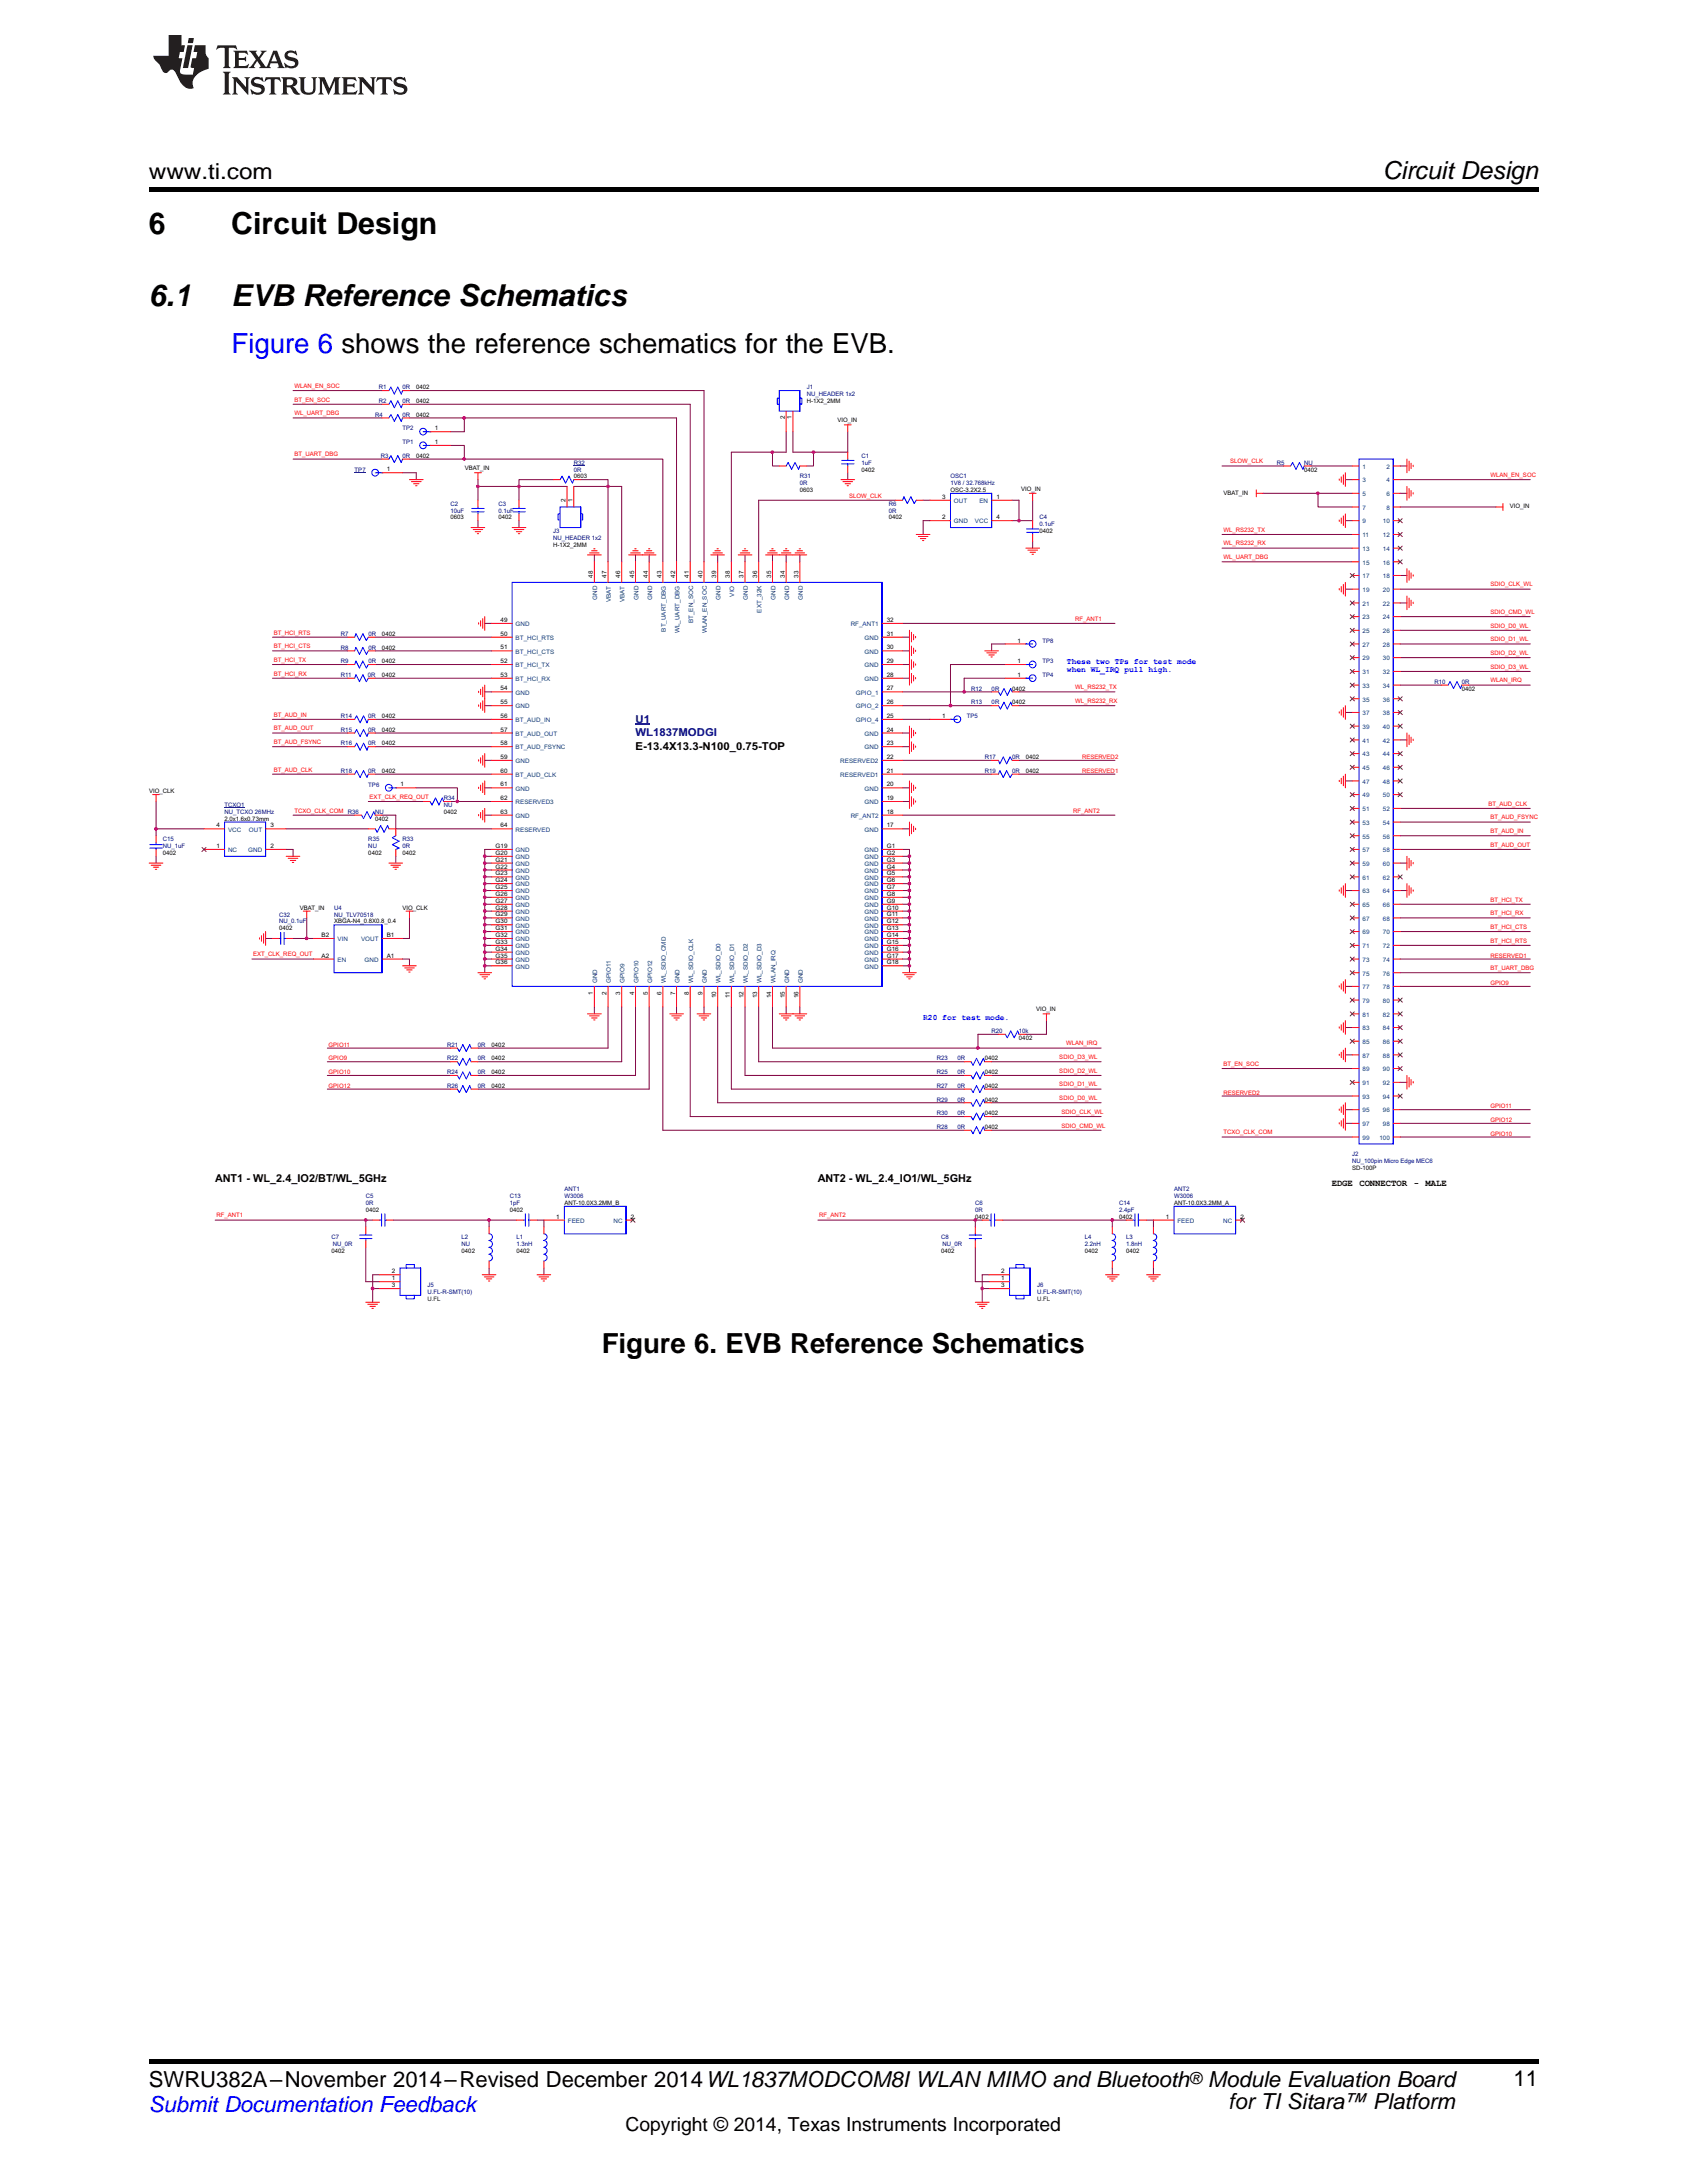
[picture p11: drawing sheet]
<svg xmlns="http://www.w3.org/2000/svg" width="216mm" height="279mm" viewBox="0 0 216 279" stroke-linecap="round" stroke-linejoin="round" font-family="sans-serif">
<defs><g id="words">
<g font-size="3.9">
<text x="19" y="30">6</text>
<text x="29.6" y="30">Circuit Design</text>
<text x="19" y="39.2">6.1</text>
<text x="29.6" y="39.2">EVB Reference Schematics</text>
</g>
<text font-size="3.5" fill="#00f" x="29.6" y="45.2">Figure 6 shows the reference schematics for the EVB.</text>
<text font-size="3.5" x="77" y="173.1">Figure 6. EVB Reference Schematics</text>
<text font-size="3.2" x="177" y="23">Circuit Design</text>
<g font-size="2.8">
<text x="19" y="23">www.ti.com</text>
<text x="19" y="267.1">SWRU382A–November 2014–Revised December 2014WL1837MODCOM8I WLAN MIMO and Bluetooth</text>
<text x="154.6" y="267.1">Module Evaluation Board</text>
<text x="157.2" y="269.9">for TI Sitara™ Platform</text>
<text x="193.7" y="267">11</text>
</g>
<text font-size="2.8" fill="#00f" x="19" y="270.4">Submit Documentation Feedback</text>
<text font-size="2.5" x="80" y="272.7">Copyright © 2014, Texas Instruments Incorporated</text>
<text font-size="2.1" x="152.2" y="266.7">®</text>
<g font-size="1.4" fill="#000080">
<text x="81.3" y="92.5">U1</text>
<text x="81.3" y="94.2">WL1837MODGI</text>
</g>
<g font-size="1.4">
<text x="81.3" y="96">E-13.4X13.3-N100_0.75-TOP</text>
<text x="27.5" y="151.3">ANT1 - WL_2.4_IO2/BT/WL_5GHz</text>
<text x="104.7" y="151.3">ANT2 - WL_2.4_IO1/WL_5GHz</text>
</g>
<g font-size="1.1">
<text x="170.4" y="151.7">EDGE</text>
<text x="174" y="151.7">CONNECTOR</text>
<text x="180.9" y="151.7">-</text>
<text x="182.4" y="151.7">MALE</text>
</g>
<g font-size="1" fill="#00f">
<text x="136.5" y="85">These two TPs for test mode</text>
<text x="136.5" y="86">when WL_IRQ pull high.</text>
<text x="118.1" y="130.6">R20 for test mode.</text>
</g>
<g font-size=".8" fill="#f00">
<text x="37.7" y="53.2">WL_UART_DBG</text>
<text x="37.7" y="51.4">BT_EN_SOC</text>
<text x="37.7" y="49.7">WLAN_EN_SOC</text>
<text x="37.7" y="58.4">BT_UART_DBG</text>
<text x="157.5" y="59.3">SLOW_CLK</text>
<text x="108.7" y="63.7">SLOW_CLK</text>
<text x="190.8" y="61.1">WLAN_EN_SOC</text>
<text x="156.6" y="71.6">WL_UART_DBG</text>
<text x="156.6" y="68.1">WL_RS232_TX</text>
<text x="156.6" y="69.8">WL_RS232_RX</text>
<text x="190.8" y="75.1">SDIO_CLK_WL</text>
<text x="35" y="83">BT_HCI_CTS</text>
<text x="35" y="81.2">BT_HCI_RTS</text>
<text x="137.6" y="79.4">RF_ANT1</text>
<text x="190.8" y="78.6">SDIO_CMD_WL</text>
<text x="190.8" y="80.3">SDIO_D0_WL</text>
<text x="190.8" y="83.8">SDIO_D2_WL</text>
<text x="190.8" y="82.1">SDIO_D1_WL</text>
<text x="35" y="86.5">BT_HCI_RX</text>
<text x="35" y="84.7">BT_HCI_TX</text>
<text x="137.6" y="88.2">WL_RS232_TX</text>
<text x="137.6" y="90">WL_RS232_RX</text>
<text x="190.8" y="85.6">SDIO_D3_WL</text>
<text x="190.8" y="87.3">WLAN_IRQ</text>
<text x="35" y="91.7">BT_AUD_IN</text>
<text x="35" y="93.5">BT_AUD_OUT</text>
<text x="35" y="95.2">BT_AUD_FSYNC</text>
<text x="35" y="98.7">BT_AUD_CLK</text>
<text x="138.5" y="98.9">RESERVED1</text>
<text x="138.5" y="97.1">RESERVED2</text>
<text x="37.7" y="104">TCXO_CLK_COM R36</text>
<text x="47.3" y="102.2">EXT_CLK_REQ_OUT</text>
<text x="137.3" y="104">RF_ANT2</text>
<text x="190.5" y="103.1">BT_AUD_CLK</text>
<text x="190.8" y="104.9">BT_AUD_FSYNC</text>
<text x="190.8" y="106.6">BT_AUD_IN</text>
<text x="190.8" y="108.4">BT_AUD_OUT</text>
<text x="190.8" y="115.4">BT_HCI_TX</text>
<text x="190.8" y="117.1">BT_HCI_RX</text>
<text x="190.8" y="118.9">BT_HCI_CTS</text>
<text x="32.4" y="122.4">EXT_CLK_REQ_OUT</text>
<text x="190.8" y="120.7">BT_HCI_RTS</text>
<text x="190.8" y="124.2">BT_UART_DBG</text>
<text x="190.8" y="122.6">RESERVED1</text>
<text x="190.8" y="126.1">GPIO9</text>
<text x="42.1" y="134">GPIO11</text>
<text x="42.1" y="135.7">GPIO9</text>
<text x="42.1" y="137.5">GPIO10</text>
<text x="135.6" y="135.6">SDIO_D3_WL</text>
<text x="135.6" y="137.3">SDIO_D2_WL</text>
<text x="136.5" y="133.8">WLAN_IRQ</text>
<text x="156.6" y="136.4">BT_EN_SOC</text>
<text x="42.1" y="139.2">GPIO12</text>
<text x="135.6" y="140.8">SDIO_D0_WL</text>
<text x="135.6" y="139.1">SDIO_D1_WL</text>
<text x="135.8" y="142.6">SDIO_CLK_WL</text>
<text x="156.6" y="140.1">RESERVED2</text>
<text x="190.8" y="141.9">GPIO11</text>
<text x="190.8" y="143.6">GPIO12</text>
<text x="135.8" y="144.3">SDIO_CMD_WL</text>
<text x="156.6" y="145.2">TCXO_CLK_COM</text>
<text x="190.8" y="145.4">GPIO10</text>
<text x="27.7" y="155.8">RF_ANT1</text>
<text x="104.8" y="155.8">RF_ANT2</text>
</g>
<g font-size=".8" fill="#000080">
<text x="48" y="53.3">R4</text>
<text x="48.5" y="49.8">R1</text>
<text x="48.5" y="51.6">R2</text>
<text x="51.5" y="49.8">0R</text>
<text x="51.5" y="51.6">0R</text>
<text x="51.5" y="53.3">0R</text>
<text x="103.2" y="49.8">J1</text>
<text x="103.2" y="50.7">NU_HEADER 1x2</text>
<text x="48.7" y="58.6">R3</text>
<text x="51.5" y="58.6">0R</text>
<text x="51.5" y="55.1">TP2</text>
<text x="51.5" y="56.8">TP1</text>
<text x="73.4" y="59.5">R32</text>
<text x="110.2" y="58.6">C1</text>
<text x="110.2" y="59.5">1uF</text>
<text x="163.4" y="59.5">R5</text>
<text x="166.9" y="59.5">NU</text>
<text x="45.4" y="60.4">TP7</text>
<text x="57.7" y="64.7">C2</text>
<text x="57.7" y="65.6">10uF</text>
<text x="63.8" y="64.7">C3</text>
<text x="63.8" y="65.6">0.1uF</text>
<text x="73.4" y="60.4">0R</text>
<text x="102.4" y="61.2">R31</text>
<text x="102.4" y="62.1">0R</text>
<text x="113.8" y="64.7">R6</text>
<text x="113.8" y="65.6">0R</text>
<text x="121.6" y="61.2">OSC1</text>
<text x="121.6" y="62.1">1V8 / 32.768kHz</text>
<text x="70.8" y="68.2">J3</text>
<text x="70.8" y="69.1">NU_HEADER 1x2</text>
<text x="133" y="66.5">C4</text>
<text x="133" y="67.4">0.1uF</text>
<text x="43.6" y="83.1">R8</text>
<text x="43.6" y="81.4">R7</text>
<text x="47.1" y="83.1">0R</text>
<text x="47.1" y="81.4">0R</text>
<text x="133.4" y="82.3">TP8</text>
<text x="43.6" y="84.9">R9</text>
<text x="43.6" y="86.6">R11</text>
<text x="47.1" y="86.6">0R</text>
<text x="47.1" y="84.9">0R</text>
<text x="124.3" y="88.4">R12</text>
<text x="126.9" y="88.4">0R</text>
<text x="133.4" y="86.6">TP4</text>
<text x="133.4" y="84.9">TP3</text>
<text x="183.6" y="87.5">R10</text>
<text x="187.1" y="87.5">0R</text>
<text x="43.6" y="91.9">R14</text>
<text x="43.6" y="93.6">R15</text>
<text x="43.6" y="95.4">R16</text>
<text x="47.1" y="91.9">0R</text>
<text x="47.1" y="93.6">0R</text>
<text x="47.1" y="95.4">0R</text>
<text x="123.7" y="91.9">TP5</text>
<text x="124.3" y="90.1">R13</text>
<text x="126.9" y="90.1">0R</text>
<text x="43.6" y="98.9">R18</text>
<text x="47.1" y="98.9">0R</text>
<text x="47.1" y="100.7">TP6</text>
<text x="126" y="98.9">R19</text>
<text x="126" y="97.2">R17</text>
<text x="129.5" y="98.9">0R</text>
<text x="129.5" y="97.2">0R</text>
<text x="20.8" y="107.7">C15</text>
<text x="28.7" y="103.3">TCXO1</text>
<text x="28.7" y="104.2">NU_TCXO 26MHz</text>
<text x="47.1" y="107.7">R35</text>
<text x="48" y="104.2">NU</text>
<text x="51.5" y="107.7">R33</text>
<text x="56.8" y="102.4">R34</text>
<text x="56.8" y="103.3">NU</text>
<text x="20.8" y="108.6">NU_1uF</text>
<text x="47.1" y="108.6">NU</text>
<text x="51.5" y="108.6">0R</text>
<text x="35.7" y="117.3">C32</text>
<text x="35.7" y="118.2">NU_0.1uF</text>
<text x="42.8" y="116.4">U4</text>
<text x="42.8" y="117.3">NU_TLV70518</text>
<text x="57.2" y="137.5">R24</text>
<text x="57.2" y="135.7">R22</text>
<text x="57.2" y="134">R21</text>
<text x="61.2" y="137.5">0R</text>
<text x="61.2" y="135.7">0R</text>
<text x="61.2" y="134">0R</text>
<text x="119.9" y="137.5">R25</text>
<text x="119.9" y="135.7">R23</text>
<text x="122.5" y="137.5">0R</text>
<text x="122.5" y="135.7">0R</text>
<text x="126.9" y="132.2">R20</text>
<text x="130.4" y="132.2">10k</text>
<text x="57.2" y="139.2">R26</text>
<text x="61.2" y="139.2">0R</text>
<text x="119.9" y="141">R29</text>
<text x="119.9" y="139.2">R27</text>
<text x="119.9" y="142.7">R30</text>
<text x="122.5" y="141">0R</text>
<text x="122.5" y="139.2">0R</text>
<text x="122.5" y="142.7">0R</text>
<text x="119.9" y="144.5">R28</text>
<text x="122.5" y="144.5">0R</text>
<text x="173.1" y="148">J2</text>
<text x="173.1" y="148.9">NU_100pin Micro Edge MEC6</text>
<text x="46.8" y="153.4">C5</text>
<text x="46.8" y="154.2">0R</text>
<text x="65.2" y="153.4">C13</text>
<text x="65.2" y="154.2">1pF</text>
<text x="72.2" y="152.5">ANT1</text>
<text x="72.2" y="153.4">W3006</text>
<text x="124.8" y="154.2">C6</text>
<text x="124.8" y="155.1">0R</text>
<text x="143.2" y="154.2">C14</text>
<text x="143.2" y="155.1">2.4pF</text>
<text x="150.2" y="152.5">ANT2</text>
<text x="150.2" y="153.4">W3006</text>
<text x="42.4" y="158.6">C7</text>
<text x="42.6" y="159.5">NU_0R</text>
<text x="59.1" y="158.6">L2</text>
<text x="59.1" y="159.5">NU</text>
<text x="66.1" y="158.6">L1</text>
<text x="66.1" y="159.5">1.3nH</text>
<text x="120.4" y="158.6">C8</text>
<text x="120.6" y="159.5">NU_0R</text>
<text x="138.8" y="158.6">L4</text>
<text x="138.8" y="159.5">2.2nH</text>
<text x="144.1" y="158.6">L3</text>
<text x="144.1" y="159.5">1.8nH</text>
<text x="54.7" y="164.8">J5</text>
<text x="54.7" y="165.6">U.FL-R-SMT(10)</text>
<text x="132.7" y="164.8">J6</text>
<text x="132.7" y="165.6">U.FL-R-SMT(10)</text>
</g>
<g font-size=".8">
<text x="53.3" y="49.8">0402</text>
<text x="53.3" y="51.6">0402</text>
<text x="53.3" y="53.3">0402</text>
<text x="100.4" y="53.7" transform="rotate(-90 100.4 53.7)">2</text>
<text x="101.3" y="53.7" transform="rotate(-90 101.3 53.7)">1</text>
<text x="103.2" y="51.6">H-1X2_2MM</text>
<text x="53.3" y="58.6">0402</text>
<text x="55.6" y="55.1">1</text>
<text x="55.6" y="56.8">1</text>
<text x="107.2" y="54">VIO_IN</text>
<text x="49.5" y="60.3">1</text>
<text x="59.5" y="60.2">VBAT_IN</text>
<text x="72.4" y="64.3" transform="rotate(-90 72.4 64.3)">2</text>
<text x="73.2" y="64.3" transform="rotate(-90 73.2 64.3)">1</text>
<text x="73.4" y="61.2">0603</text>
<text x="102.4" y="63">0603</text>
<text x="110.2" y="60.4">0402</text>
<text x="120.6" y="63.8">3</text>
<text x="121.6" y="63">OSC-3.2X2.5</text>
<text x="127.5" y="63.8">1</text>
<text x="130.7" y="62.8">VIO_IN</text>
<text x="156.6" y="63.3">VBAT_IN</text>
<text x="166.9" y="60.4">0402</text>
<text x="193.2" y="65.1">VIO_IN</text>
<text x="57.7" y="66.5">0603</text>
<text x="63.8" y="66.5">0402</text>
<text x="70.8" y="70">H-1X2_2MM</text>
<text x="113.8" y="66.5">0402</text>
<text x="120.6" y="66.5">2</text>
<text x="127.5" y="66.5">4</text>
<text x="133" y="68.2">0402</text>
<text x="75.9" y="73.9" transform="rotate(-90 75.9 73.9)">48</text>
<text x="77.6" y="73.9" transform="rotate(-90 77.6 73.9)">47</text>
<text x="79.4" y="73.9" transform="rotate(-90 79.4 73.9)">46</text>
<text x="81.1" y="73.9" transform="rotate(-90 81.1 73.9)">45</text>
<text x="82.9" y="73.9" transform="rotate(-90 82.9 73.9)">44</text>
<text x="84.6" y="73.9" transform="rotate(-90 84.6 73.9)">43</text>
<text x="86.4" y="73.9" transform="rotate(-90 86.4 73.9)">42</text>
<text x="88.1" y="73.9" transform="rotate(-90 88.1 73.9)">41</text>
<text x="89.9" y="73.9" transform="rotate(-90 89.9 73.9)">40</text>
<text x="91.7" y="73.9" transform="rotate(-90 91.7 73.9)">39</text>
<text x="93.4" y="73.9" transform="rotate(-90 93.4 73.9)">38</text>
<text x="95.2" y="73.9" transform="rotate(-90 95.2 73.9)">37</text>
<text x="96.9" y="73.9" transform="rotate(-90 96.9 73.9)">36</text>
<text x="98.7" y="73.9" transform="rotate(-90 98.7 73.9)">35</text>
<text x="100.4" y="73.9" transform="rotate(-90 100.4 73.9)">34</text>
<text x="102.2" y="73.9" transform="rotate(-90 102.2 73.9)">33</text>
<text x="48.9" y="83.1">0402</text>
<text x="48.9" y="81.4">0402</text>
<text x="64.1" y="81.4">50</text>
<text x="64.1" y="83.1">51</text>
<text x="64.1" y="79.6">49</text>
<text x="113.5" y="79.6">32</text>
<text x="113.5" y="81.4">31</text>
<text x="113.5" y="83.1">30</text>
<text x="130.2" y="82.2">1</text>
<text x="48.9" y="84.9">0402</text>
<text x="48.9" y="86.6">0402</text>
<text x="64.1" y="86.6">53</text>
<text x="64.1" y="84.9">52</text>
<text x="64.1" y="88.4">54</text>
<text x="113.5" y="86.6">28</text>
<text x="113.5" y="84.9">29</text>
<text x="113.5" y="88.4">27</text>
<text x="129.5" y="88.4">0402</text>
<text x="130.2" y="86.6">1</text>
<text x="130.2" y="84.9">1</text>
<text x="187.1" y="88.4">0402</text>
<text x="48.9" y="91.9">0402</text>
<text x="48.9" y="93.6">0402</text>
<text x="48.9" y="95.4">0402</text>
<text x="64.1" y="95.4">58</text>
<text x="64.1" y="91.9">56</text>
<text x="64.1" y="93.6">57</text>
<text x="64.1" y="90.1">55</text>
<text x="113.5" y="95.4">23</text>
<text x="113.5" y="93.6">24</text>
<text x="113.5" y="91.9">25</text>
<text x="113.5" y="90.1">26</text>
<text x="120.6" y="91.9">1</text>
<text x="129.5" y="90.1">0402</text>
<text x="19.1" y="101.5">VIO_CLK</text>
<text x="48.9" y="98.9">0402</text>
<text x="51.3" y="100.6">1</text>
<text x="64.1" y="98.9">60</text>
<text x="64.1" y="97.1">59</text>
<text x="64.1" y="100.6">61</text>
<text x="113.5" y="100.6">20</text>
<text x="113.5" y="98.9">21</text>
<text x="113.5" y="97.1">22</text>
<text x="131.3" y="98.9">0402</text>
<text x="131.3" y="97.2">0402</text>
<text x="27.7" y="105.9">4</text>
<text x="28.7" y="105">2.0x1.6x0.73mm</text>
<text x="34.6" y="105.9">3</text>
<text x="48" y="105">0402</text>
<text x="56.8" y="104.2">0402</text>
<text x="64.1" y="105.9">64</text>
<text x="64.1" y="102.4">62</text>
<text x="64.1" y="104.1">63</text>
<text x="113.5" y="104.1">18</text>
<text x="113.5" y="105.9">17</text>
<text x="113.5" y="102.4">19</text>
<text x="20.8" y="109.4">0402</text>
<text x="27.7" y="108.5">1</text>
<text x="34.6" y="108.5">2</text>
<text x="47.1" y="109.4">0402</text>
<text x="51.5" y="109.4">0402</text>
<text x="63.4" y="108.5">G19</text>
<text x="63.4" y="109.4">G20</text>
<text x="63.4" y="110.3">G21</text>
<text x="63.4" y="111.2">G22</text>
<text x="63.4" y="112">G23</text>
<text x="63.4" y="112.9">G24</text>
<text x="63.4" y="113.8">G25</text>
<text x="113.5" y="108.5">G1</text>
<text x="113.5" y="109.4">G2</text>
<text x="113.5" y="110.3">G3</text>
<text x="113.5" y="111.2">G4</text>
<text x="113.5" y="112">G5</text>
<text x="113.5" y="112.9">G6</text>
<text x="113.5" y="113.8">G7</text>
<text x="35.7" y="119.1">0402</text>
<text x="38.4" y="116.4">VBAT_IN</text>
<text x="41.2" y="119.9">B2</text>
<text x="42.8" y="118.2">XBGA-N4_0.8X0.8_0.4</text>
<text x="49.5" y="119.9">B1</text>
<text x="51.5" y="116.4">VIO_CLK</text>
<text x="63.4" y="114.7">G26</text>
<text x="63.4" y="115.5">G27</text>
<text x="63.4" y="116.4">G28</text>
<text x="63.4" y="117.3">G29</text>
<text x="63.4" y="118.2">G30</text>
<text x="63.4" y="119">G31</text>
<text x="63.4" y="119.9">G32</text>
<text x="113.5" y="119">G13</text>
<text x="113.5" y="119.9">G14</text>
<text x="113.5" y="115.5">G9</text>
<text x="113.5" y="116.4">G10</text>
<text x="113.5" y="117.3">G11</text>
<text x="113.5" y="118.2">G12</text>
<text x="113.5" y="114.7">G8</text>
<text x="41.2" y="122.6">A2</text>
<text x="49.5" y="122.6">A1</text>
<text x="63.4" y="120.8">G33</text>
<text x="63.4" y="121.7">G34</text>
<text x="63.4" y="122.6">G35</text>
<text x="63.4" y="123.4">G36</text>
<text x="113.5" y="120.8">G15</text>
<text x="113.5" y="121.7">G16</text>
<text x="113.5" y="122.6">G17</text>
<text x="113.5" y="123.4">G18</text>
<text x="75.9" y="127.3" transform="rotate(-90 75.9 127.3)">1</text>
<text x="77.6" y="127.3" transform="rotate(-90 77.6 127.3)">2</text>
<text x="79.4" y="127.3" transform="rotate(-90 79.4 127.3)">3</text>
<text x="81.1" y="127.3" transform="rotate(-90 81.1 127.3)">4</text>
<text x="82.9" y="127.3" transform="rotate(-90 82.9 127.3)">5</text>
<text x="84.6" y="127.3" transform="rotate(-90 84.6 127.3)">6</text>
<text x="86.4" y="127.3" transform="rotate(-90 86.4 127.3)">7</text>
<text x="88.1" y="127.3" transform="rotate(-90 88.1 127.3)">8</text>
<text x="89.9" y="127.3" transform="rotate(-90 89.9 127.3)">9</text>
<text x="91.7" y="127.7" transform="rotate(-90 91.7 127.7)">10</text>
<text x="93.4" y="127.7" transform="rotate(-90 93.4 127.7)">11</text>
<text x="95.2" y="127.7" transform="rotate(-90 95.2 127.7)">12</text>
<text x="96.9" y="127.7" transform="rotate(-90 96.9 127.7)">13</text>
<text x="98.7" y="127.7" transform="rotate(-90 98.7 127.7)">14</text>
<text x="100.4" y="127.7" transform="rotate(-90 100.4 127.7)">15</text>
<text x="102.2" y="127.7" transform="rotate(-90 102.2 127.7)">16</text>
<text x="132.6" y="129.4">VIO_IN</text>
<text x="62.9" y="137.5">0402</text>
<text x="62.9" y="135.7">0402</text>
<text x="62.9" y="134">0402</text>
<text x="126" y="137.5">0402</text>
<text x="126" y="135.7">0402</text>
<text x="130.4" y="133.1">0402</text>
<text x="62.9" y="139.2">0402</text>
<text x="126" y="141">0402</text>
<text x="126" y="139.2">0402</text>
<text x="126" y="142.7">0402</text>
<text x="126" y="144.5">0402</text>
<text x="173.1" y="149.8">SD-100P</text>
<text x="46.8" y="155.1">0402</text>
<text x="65.2" y="155.1">0402</text>
<text x="71.2" y="156">1</text>
<text x="72.2" y="154.2">ANT-10.0X3.2MM_B</text>
<text x="80.7" y="156">2</text>
<text x="124.8" y="156">0402</text>
<text x="143.2" y="156">0402</text>
<text x="149.2" y="156">1</text>
<text x="150.2" y="154.2">ANT-10.0X3.2MM_A</text>
<text x="158.7" y="156">2</text>
<text x="42.4" y="160.4">0402</text>
<text x="59.1" y="160.4">0402</text>
<text x="66.1" y="160.4">0402</text>
<text x="120.4" y="160.4">0402</text>
<text x="138.8" y="160.4">0402</text>
<text x="144.1" y="160.4">0402</text>
<text x="50.1" y="163.9">1</text>
<text x="50.1" y="163">2</text>
<text x="50.1" y="164.7">3</text>
<text x="128.1" y="163.9">1</text>
<text x="128.1" y="163">2</text>
<text x="128.1" y="164.7">3</text>
</g>
<g font-size=".8" fill="#004080">
<text x="174.4" y="60">1</text>
<text x="177.4" y="60">2</text>
<text x="122.1" y="64.4">OUT</text>
<text x="125.3" y="64.4">EN</text>
<text x="174.4" y="61.7">3</text>
<text x="174.4" y="63.5">5</text>
<text x="174.4" y="65.2">7</text>
<text x="177.4" y="61.7">4</text>
<text x="177.4" y="63.5">6</text>
<text x="177.4" y="65.2">8</text>
<text x="122.1" y="67">GND</text>
<text x="124.8" y="67">VCC</text>
<text x="174.4" y="67">9</text>
<text x="174.4" y="68.8">11</text>
<text x="174.4" y="70.5">13</text>
<text x="177" y="67">10</text>
<text x="177" y="68.8">12</text>
<text x="177" y="70.5">14</text>
<text x="76.4" y="76.8" transform="rotate(-90 76.4 76.8)">GND</text>
<text x="78.2" y="77.1" transform="rotate(-90 78.2 77.1)">VBAT</text>
<text x="79.9" y="77.1" transform="rotate(-90 79.9 77.1)">VBAT</text>
<text x="81.7" y="76.8" transform="rotate(-90 81.7 76.8)">GND</text>
<text x="83.5" y="76.8" transform="rotate(-90 83.5 76.8)">GND</text>
<text x="92.2" y="76.8" transform="rotate(-90 92.2 76.8)">GND</text>
<text x="94" y="76.4" transform="rotate(-90 94 76.4)">VIO</text>
<text x="95.7" y="76.8" transform="rotate(-90 95.7 76.8)">GND</text>
<text x="99.2" y="76.8" transform="rotate(-90 99.2 76.8)">GND</text>
<text x="101" y="76.8" transform="rotate(-90 101 76.8)">GND</text>
<text x="102.7" y="76.8" transform="rotate(-90 102.7 76.8)">GND</text>
<text x="174.4" y="72.3">15</text>
<text x="174.4" y="74">17</text>
<text x="174.4" y="75.8">19</text>
<text x="174.4" y="77.5">21</text>
<text x="177" y="72.3">16</text>
<text x="177" y="74">18</text>
<text x="177" y="75.8">20</text>
<text x="177" y="77.5">22</text>
<text x="66" y="81.9">BT_HCI_RTS</text>
<text x="66" y="83.7">BT_HCI_CTS</text>
<text x="66" y="80.1">GND</text>
<text x="85.2" y="80.8" transform="rotate(-90 85.2 80.8)">BT_UART_DBG</text>
<text x="87" y="81" transform="rotate(-90 87 81)">WL_UART_DBG</text>
<text x="88.7" y="79.8" transform="rotate(-90 88.7 79.8)">BT_EN_SOC</text>
<text x="90.5" y="81.1" transform="rotate(-90 90.5 81.1)">WLAN_EN_SOC</text>
<text x="97.5" y="78.4" transform="rotate(-90 97.5 78.4)">EXT_32K</text>
<text x="108.9" y="80.1">RF_ANT1</text>
<text x="110.7" y="81.9">GND</text>
<text x="110.7" y="83.7">GND</text>
<text x="174.4" y="79.3">23</text>
<text x="174.4" y="81">25</text>
<text x="174.4" y="82.8">27</text>
<text x="177" y="79.3">24</text>
<text x="177" y="81">26</text>
<text x="177" y="82.8">28</text>
<text x="66" y="87.2">BT_HCI_RX</text>
<text x="66" y="85.4">BT_HCI_TX</text>
<text x="66" y="88.9">GND</text>
<text x="109.5" y="88.9">GPIO_1</text>
<text x="110.7" y="87.2">GND</text>
<text x="110.7" y="85.4">GND</text>
<text x="174.4" y="84.5">29</text>
<text x="174.4" y="86.3">31</text>
<text x="174.4" y="88">33</text>
<text x="174.4" y="89.8">35</text>
<text x="177" y="84.5">30</text>
<text x="177" y="86.3">32</text>
<text x="177" y="88">34</text>
<text x="177" y="89.8">36</text>
<text x="66" y="95.9">BT_AUD_FSYNC</text>
<text x="66" y="92.4">BT_AUD_IN</text>
<text x="66" y="94.2">BT_AUD_OUT</text>
<text x="66" y="90.7">GND</text>
<text x="109.5" y="92.4">GPIO_4</text>
<text x="109.5" y="90.7">GPIO_2</text>
<text x="110.7" y="95.9">GND</text>
<text x="110.7" y="94.2">GND</text>
<text x="174.4" y="91.5">37</text>
<text x="174.4" y="93.3">39</text>
<text x="174.4" y="95.1">41</text>
<text x="177" y="91.5">38</text>
<text x="177" y="93.3">40</text>
<text x="177" y="95.1">42</text>
<text x="66" y="99.4">BT_AUD_CLK</text>
<text x="66" y="97.7">GND</text>
<text x="66" y="101.2">GND</text>
<text x="107.5" y="99.4">RESERVED1</text>
<text x="107.5" y="97.7">RESERVED2</text>
<text x="110.7" y="101.2">GND</text>
<text x="174.4" y="96.8">43</text>
<text x="174.4" y="98.6">45</text>
<text x="174.4" y="100.3">47</text>
<text x="177" y="96.8">44</text>
<text x="177" y="98.6">46</text>
<text x="177" y="100.3">48</text>
<text x="29.2" y="106.4">VCC</text>
<text x="31.8" y="106.4">OUT</text>
<text x="66" y="106.4">RESERVED</text>
<text x="66" y="102.9">RESERVED3</text>
<text x="66" y="104.7">GND</text>
<text x="108.9" y="104.7">RF_ANT2</text>
<text x="110.7" y="106.4">GND</text>
<text x="110.7" y="102.9">GND</text>
<text x="174.4" y="102.1">49</text>
<text x="174.4" y="103.8">51</text>
<text x="174.4" y="105.6">53</text>
<text x="174.4" y="107.3">55</text>
<text x="177" y="102.1">50</text>
<text x="177" y="103.8">52</text>
<text x="177" y="105.6">54</text>
<text x="177" y="107.3">56</text>
<text x="29.2" y="109.1">NC</text>
<text x="31.8" y="109.1">GND</text>
<text x="66" y="109.1">GND</text>
<text x="66" y="110">GND</text>
<text x="66" y="110.8">GND</text>
<text x="66" y="111.7">GND</text>
<text x="66" y="112.6">GND</text>
<text x="66" y="113.5">GND</text>
<text x="110.7" y="109.1">GND</text>
<text x="110.7" y="110">GND</text>
<text x="110.7" y="110.8">GND</text>
<text x="110.7" y="111.7">GND</text>
<text x="110.7" y="112.6">GND</text>
<text x="110.7" y="113.5">GND</text>
<text x="174.4" y="109.1">57</text>
<text x="174.4" y="110.8">59</text>
<text x="174.4" y="112.6">61</text>
<text x="177" y="109.1">58</text>
<text x="177" y="110.8">60</text>
<text x="177" y="112.6">62</text>
<text x="66" y="114.3">GND</text>
<text x="66" y="115.2">GND</text>
<text x="66" y="116.1">GND</text>
<text x="66" y="117">GND</text>
<text x="66" y="117.8">GND</text>
<text x="66" y="118.7">GND</text>
<text x="66" y="119.6">GND</text>
<text x="110.7" y="119.6">GND</text>
<text x="110.7" y="116.1">GND</text>
<text x="110.7" y="117">GND</text>
<text x="110.7" y="117.8">GND</text>
<text x="110.7" y="118.7">GND</text>
<text x="110.7" y="114.3">GND</text>
<text x="110.7" y="115.2">GND</text>
<text x="174.4" y="114.3">63</text>
<text x="174.4" y="116.1">65</text>
<text x="174.4" y="117.8">67</text>
<text x="174.4" y="119.6">69</text>
<text x="177" y="114.3">64</text>
<text x="177" y="116.1">66</text>
<text x="177" y="117.8">68</text>
<text x="177" y="119.6">70</text>
<text x="43.2" y="120.5">VIN</text>
<text x="43.2" y="123.1">EN</text>
<text x="46.2" y="120.5">VOUT</text>
<text x="46.7" y="123.1">GND</text>
<text x="66" y="120.5">GND</text>
<text x="66" y="121.4">GND</text>
<text x="66" y="122.2">GND</text>
<text x="66" y="123.1">GND</text>
<text x="66" y="124">GND</text>
<text x="76.4" y="125.8" transform="rotate(-90 76.4 125.8)">GND</text>
<text x="78.2" y="125.8" transform="rotate(-90 78.2 125.8)">GPIO11</text>
<text x="79.9" y="125.8" transform="rotate(-90 79.9 125.8)">GPIO9</text>
<text x="81.7" y="125.8" transform="rotate(-90 81.7 125.8)">GPIO10</text>
<text x="83.5" y="125.8" transform="rotate(-90 83.5 125.8)">GPIO12</text>
<text x="85.2" y="125.8" transform="rotate(-90 85.2 125.8)">WL_SDIO_CMD</text>
<text x="87" y="125.8" transform="rotate(-90 87 125.8)">GND</text>
<text x="88.7" y="125.8" transform="rotate(-90 88.7 125.8)">WL_SDIO_CLK</text>
<text x="90.5" y="125.8" transform="rotate(-90 90.5 125.8)">GND</text>
<text x="92.2" y="125.8" transform="rotate(-90 92.2 125.8)">WL_SDIO_D0</text>
<text x="94" y="125.8" transform="rotate(-90 94 125.8)">WL_SDIO_D1</text>
<text x="95.7" y="125.8" transform="rotate(-90 95.7 125.8)">WL_SDIO_D2</text>
<text x="97.5" y="125.8" transform="rotate(-90 97.5 125.8)">WL_SDIO_D3</text>
<text x="99.2" y="125.8" transform="rotate(-90 99.2 125.8)">WLAN_IRQ</text>
<text x="101" y="125.8" transform="rotate(-90 101 125.8)">GND</text>
<text x="102.7" y="125.8" transform="rotate(-90 102.7 125.8)">GND</text>
<text x="110.7" y="120.5">GND</text>
<text x="110.7" y="121.4">GND</text>
<text x="110.7" y="122.2">GND</text>
<text x="110.7" y="123.1">GND</text>
<text x="110.7" y="124">GND</text>
<text x="174.4" y="121.4">71</text>
<text x="174.4" y="123.1">73</text>
<text x="174.4" y="124.9">75</text>
<text x="177" y="121.4">72</text>
<text x="177" y="123.1">74</text>
<text x="177" y="124.9">76</text>
<text x="174.4" y="126.6">77</text>
<text x="174.4" y="128.4">79</text>
<text x="174.4" y="130.1">81</text>
<text x="174.4" y="131.9">83</text>
<text x="177" y="126.6">78</text>
<text x="177" y="128.4">80</text>
<text x="177" y="130.1">82</text>
<text x="177" y="131.9">84</text>
<text x="174.4" y="133.6">85</text>
<text x="174.4" y="135.4">87</text>
<text x="174.4" y="137.1">89</text>
<text x="177" y="133.6">86</text>
<text x="177" y="135.4">88</text>
<text x="177" y="137.1">90</text>
<text x="174.4" y="138.9">91</text>
<text x="174.4" y="140.6">93</text>
<text x="174.4" y="142.4">95</text>
<text x="177" y="138.9">92</text>
<text x="177" y="140.6">94</text>
<text x="177" y="142.4">96</text>
<text x="174.4" y="144.1">97</text>
<text x="174.4" y="145.9">99</text>
<text x="176.5" y="145.9">100</text>
<text x="177" y="144.1">98</text>
<text x="72.7" y="156.5">FEED</text>
<text x="78.5" y="156.5">NC</text>
<text x="150.7" y="156.5">FEED</text>
<text x="156.5" y="156.5">NC</text>
</g>
<g font-size=".8" fill="#004000">
<text x="54.7" y="166.5">U.FL</text>
<text x="132.7" y="166.5">U.FL</text>
</g>
</g></defs>
<path d="M19 263.5h177.8v.6h-177.8z" fill="#000"/>
<path d="M156.4 71.9h16.7M168.7 63.1h4.4" fill="none" stroke="#800040" stroke-width=".13"/>
<path d="M168.5 63h.3v.2h-.3z" fill-rule="evenodd" fill="#f0f"/>
<path d="M168.5 63h.3v.2h-.3z" fill="none" stroke="#f0f" stroke-width=".13"/>
<g fill="none" stroke="#800040" stroke-width=".13">
<path d="M156.4 59.6h7.9M167.8 59.6h5.3M179.2 59.6h.9M156.4 68.4h16.7M156.4 70.2h16.7M161.7 63.1h7v1.8h4.4M179.2 75.4h16.6M179.2 78.9h16.6M179.2 63.1h.9M179.2 61.4h16.6M179.2 87.7h5.2M179.2 80.7h16.6"/>
<path d="M179.2 84.2h16.6M179.2 85.9h16.6M179.2 82.4h16.6M188 87.7h7.8M179.2 105.2h16.6M179.2 103.5h16.6M179.2 107h16.6M179.2 115.7h16.6M179.2 117.5h16.6M179.2 119.2h16.6M179.2 108.7h16.6M156.4 136.8h16.7"/>
<path d="M179.2 121h16.6M179.2 124.5h16.6M179.2 122.7h16.6M179.2 126.2h16.6M46.8 159.7v4.3M47.7 156.2h-.9v.8M62.6 156.2v.8M156.4 140.3h16.7M179.2 142h16.6M179.2 143.8h16.6M179.2 145.5h16.6M47.7 163.2h.9"/>
<path d="M47.7 164.9v1.8M62.6 162.3v.9"/>
</g>
<circle cx="47.7" cy="164.9" r=".17" fill="#f0f"/>
<circle cx="47.7" cy="164.9" r=".17" fill="none" stroke="#f0f" stroke-width=".13"/>
<path d="M50.3 156.2h12.3M46.8 164h1.8M47.7 164.9h.9" fill="none" stroke="#800040" stroke-width=".13"/>
<circle cx="62.6" cy="156.1" r=".17" fill="#f0f"/>
<circle cx="62.6" cy="156.1" r=".17" fill="none" stroke="#f0f" stroke-width=".13"/>
<path d="M27.5 156.2h19.3M47.7 163.2v1.7" fill="none" stroke="#800040" stroke-width=".13"/>
<path d="M46.7 156h.2v.3h-.2z" fill-rule="evenodd" fill="#f0f"/>
<path d="M46.7 156h.2v.3h-.2z" fill="none" stroke="#f0f" stroke-width=".13"/>
<path d="M125.7 163.2v1.7" fill="none" stroke="#800040" stroke-width=".13"/>
<path d="M125.6 164.8h.2v.2h-.2z" fill-rule="evenodd" fill="#f0f"/>
<path d="M125.6 164.8h.2v.2h-.2z" fill="none" stroke="#f0f" stroke-width=".13"/>
<path d="M124.8 156.2h.9M124.8 164h1.8M125.7 163.2h.9M126.6 164.9h-.9v1.8" fill="none" stroke="#800040" stroke-width=".13"/>
<circle cx="124.8" cy="156.1" r=".17" fill="#f0f"/>
<circle cx="124.8" cy="156.1" r=".17" fill="none" stroke="#f0f" stroke-width=".13"/>
<path d="M179.2 64.9h12.3M62.6 156.2h3.5M68.7 156.2h.9M104.7 156.2h20.1v.8M124.8 159.7v4.3M128.3 156.2h14M146.7 156.2h.9" fill="none" stroke="#800040" stroke-width=".13"/>
<circle cx="142.3" cy="156.1" r=".17" fill="#f0f"/>
<circle cx="142.3" cy="156.1" r=".17" fill="none" stroke="#f0f" stroke-width=".13"/>
<g fill="none" stroke="#800040" stroke-width=".13">
<path d="M41.9 139.4h15.8M41.9 134.1h15.8M41.9 135.9h15.8M77.8 128.9v5.2h-16.6M79.6 128.9v7h-18.4M81.3 128.9v8.7M83.1 128.9v10.5h-21.9M88.3 128.9v14M91.8 128.9v12.2h31.6M93.6 128.9v10.5h29.8M95.3 128.9v8.7h28.1M97.1 128.9v7h26.3"/>
<path d="M98.9 128.9v5.2h42M125.2 132.4h2.6M126.9 135.9h14M126.9 137.6h14M126.9 139.4h14M131.3 132.4h2.6M126.9 141.1h14"/>
</g>
<circle cx="125.1" cy="134.1" r=".17" fill="#f0f"/>
<circle cx="125.1" cy="134.1" r=".17" fill="none" stroke="#f0f" stroke-width=".13"/>
<g fill="none" stroke="#800040" stroke-width=".13">
<path d="M115.5 92.1h3.5M115.5 88.6h7.9M123.4 86.8v1.8h3.5M130.4 88.6h12.3M115.5 104.3h27.2M41.9 137.6h15.8M61.2 137.6h20.1M76.1 128.9v.9M84.8 128.9v15.8M86.6 128.9v.9M90.1 128.9v.9M100.6 128.9v.9"/>
<path d="M102.4 128.9v.9M133.9 130.6v1.8"/>
</g>
<circle cx="123.4" cy="88.6" r=".17" fill="#f0f"/>
<circle cx="123.4" cy="88.6" r=".17" fill="none" stroke="#f0f" stroke-width=".13"/>
<path d="M123.4 86.8h5.3M128.7 85.1h-7.1v5.2h-6.1" fill="none" stroke="#800040" stroke-width=".13"/>
<circle cx="121.6" cy="90.3" r=".17" fill="#f0f"/>
<circle cx="121.6" cy="90.3" r=".17" fill="none" stroke="#f0f" stroke-width=".13"/>
<path d="M115.5 79.8h27.2M115.5 99.1h11.4M115.5 97.3h11.4M121.6 90.3h5.3M130.4 99.1h12.3M130.4 90.3h12.3M130.4 97.3h12.3M115.5 109.6h.9v.9h-.9" fill="none" stroke="#800040" stroke-width=".13"/>
<circle cx="116.4" cy="109.6" r=".17" fill="#f0f"/>
<circle cx="116.4" cy="109.6" r=".17" fill="none" stroke="#f0f" stroke-width=".13"/>
<path d="M116.4 110.5v.8h-.9" fill="none" stroke="#800040" stroke-width=".13"/>
<path d="M116.3 111.2h.2v.2h-.2z" fill-rule="evenodd" fill="#f0f"/>
<path d="M116.3 111.2h.2v.2h-.2z" fill="none" stroke="#f0f" stroke-width=".13"/>
<circle cx="116.4" cy="110.5" r=".17" fill="#f0f"/>
<circle cx="116.4" cy="110.5" r=".17" fill="none" stroke="#f0f" stroke-width=".13"/>
<path d="M115.5 112.2h.9" fill="none" stroke="#800040" stroke-width=".13"/>
<circle cx="116.4" cy="112.2" r=".17" fill="#f0f"/>
<circle cx="116.4" cy="112.2" r=".17" fill="none" stroke="#f0f" stroke-width=".13"/>
<path d="M116.4 111.3v1.8h-.9M116.4 121v.9" fill="none" stroke="#800040" stroke-width=".13"/>
<circle cx="116.4" cy="121.9" r=".17" fill="#f0f"/>
<circle cx="116.4" cy="121.9" r=".17" fill="none" stroke="#f0f" stroke-width=".13"/>
<circle cx="116.4" cy="121" r=".17" fill="#f0f"/>
<circle cx="116.4" cy="121" r=".17" fill="none" stroke="#f0f" stroke-width=".13"/>
<path d="M116.4 121.9v.8" fill="none" stroke="#800040" stroke-width=".13"/>
<circle cx="116.4" cy="122.7" r=".17" fill="#f0f"/>
<circle cx="116.4" cy="122.7" r=".17" fill="none" stroke="#f0f" stroke-width=".13"/>
<path d="M116.4 113.1v.9h-.9" fill="none" stroke="#800040" stroke-width=".13"/>
<circle cx="116.4" cy="114" r=".17" fill="#f0f"/>
<circle cx="116.4" cy="114" r=".17" fill="none" stroke="#f0f" stroke-width=".13"/>
<circle cx="116.4" cy="113.1" r=".17" fill="#f0f"/>
<circle cx="116.4" cy="113.1" r=".17" fill="none" stroke="#f0f" stroke-width=".13"/>
<path d="M116.4 114v.8h-.9" fill="none" stroke="#800040" stroke-width=".13"/>
<circle cx="116.4" cy="114.8" r=".17" fill="#f0f"/>
<circle cx="116.4" cy="114.8" r=".17" fill="none" stroke="#f0f" stroke-width=".13"/>
<path d="M115.5 115.7h.9" fill="none" stroke="#800040" stroke-width=".13"/>
<path d="M116.3 115.6h.2v.2h-.2z" fill-rule="evenodd" fill="#f0f"/>
<path d="M116.3 115.6h.2v.2h-.2z" fill="none" stroke="#f0f" stroke-width=".13"/>
<path d="M116.4 114.8v1.8h-.9" fill="none" stroke="#800040" stroke-width=".13"/>
<circle cx="116.4" cy="116.6" r=".17" fill="#f0f"/>
<circle cx="116.4" cy="116.6" r=".17" fill="none" stroke="#f0f" stroke-width=".13"/>
<path d="M115.5 117.5h.9M116.4 116.6v1.8h-.9" fill="none" stroke="#800040" stroke-width=".13"/>
<circle cx="116.4" cy="118.3" r=".17" fill="#f0f"/>
<circle cx="116.4" cy="118.3" r=".17" fill="none" stroke="#f0f" stroke-width=".13"/>
<circle cx="116.4" cy="117.5" r=".17" fill="#f0f"/>
<circle cx="116.4" cy="117.5" r=".17" fill="none" stroke="#f0f" stroke-width=".13"/>
<path d="M116.4 118.4v.8h-.9" fill="none" stroke="#800040" stroke-width=".13"/>
<circle cx="116.4" cy="119.2" r=".17" fill="#f0f"/>
<circle cx="116.4" cy="119.2" r=".17" fill="none" stroke="#f0f" stroke-width=".13"/>
<path d="M116.4 119.2v.9h-.9" fill="none" stroke="#800040" stroke-width=".13"/>
<path d="M116.3 120h.2v.2h-.2z" fill-rule="evenodd" fill="#f0f"/>
<path d="M116.3 120h.2v.2h-.2z" fill="none" stroke="#f0f" stroke-width=".13"/>
<path d="M115.5 121.9h.9M115.5 122.7h.9v.9M115.5 123.6h.9M116.4 120.1v.9h-.9M116.4 123.6v.9" fill="none" stroke="#800040" stroke-width=".13"/>
<circle cx="116.4" cy="123.6" r=".17" fill="#f0f"/>
<circle cx="116.4" cy="123.6" r=".17" fill="none" stroke="#f0f" stroke-width=".13"/>
<g fill="none" stroke="#800040" stroke-width=".13">
<path d="M62 79.8h.9M34.9 86.8h9.6M34.9 85.1h9.6M34.9 83.3h9.6M34.9 81.6h9.6M34.9 92.1h9.6M34.9 93.8h9.6M34.9 99.1h9.6M34.9 95.6h9.6M48 86.8h14.9M48 85.1h14.9M48 83.3h14.9"/>
<path d="M48 81.6h14.9M48 92.1h14.9M48 93.8h14.9M48 99.1h14.9M48 95.6h14.9M62 88.6h.9M62 90.3h.9M62 97.3h.9M115.5 95.6h.9M115.5 93.8h.9M115.5 81.6h.9M115.5 83.3h.9"/>
<path d="M115.5 85.1h.9M115.5 86.8h.9M62 100.8h.9M62 104.3h.9M115.5 108.7h.9v.9M115.5 106.1h.9M115.5 100.8h.9M115.5 102.6h.9M62 123.6h.9"/>
</g>
<circle cx="62" cy="123.6" r=".17" fill="#f0f"/>
<circle cx="62" cy="123.6" r=".17" fill="none" stroke="#f0f" stroke-width=".13"/>
<path d="M62 109.6h.9M62.9 108.7h-.9v1.8" fill="none" stroke="#800040" stroke-width=".13"/>
<circle cx="62" cy="109.6" r=".17" fill="#f0f"/>
<circle cx="62" cy="109.6" r=".17" fill="none" stroke="#f0f" stroke-width=".13"/>
<path d="M62.9 110.5h-.9v.8" fill="none" stroke="#800040" stroke-width=".13"/>
<path d="M61.9 111.2h.3v.2h-.3z" fill-rule="evenodd" fill="#f0f"/>
<path d="M61.9 111.2h.3v.2h-.3z" fill="none" stroke="#f0f" stroke-width=".13"/>
<circle cx="62" cy="110.5" r=".17" fill="#f0f"/>
<circle cx="62" cy="110.5" r=".17" fill="none" stroke="#f0f" stroke-width=".13"/>
<path d="M62.9 111.3h-.9v.9h.9M62 123.6v.9" fill="none" stroke="#800040" stroke-width=".13"/>
<circle cx="62" cy="112.2" r=".17" fill="#f0f"/>
<circle cx="62" cy="112.2" r=".17" fill="none" stroke="#f0f" stroke-width=".13"/>
<path d="M62 112.2v.9M62 121.9v.8" fill="none" stroke="#800040" stroke-width=".13"/>
<circle cx="62" cy="122.7" r=".17" fill="#f0f"/>
<circle cx="62" cy="122.7" r=".17" fill="none" stroke="#f0f" stroke-width=".13"/>
<path d="M62.9 113.1h-.9v.9" fill="none" stroke="#800040" stroke-width=".13"/>
<circle cx="62" cy="114" r=".17" fill="#f0f"/>
<circle cx="62" cy="114" r=".17" fill="none" stroke="#f0f" stroke-width=".13"/>
<circle cx="62" cy="113.1" r=".17" fill="#f0f"/>
<circle cx="62" cy="113.1" r=".17" fill="none" stroke="#f0f" stroke-width=".13"/>
<path d="M62.9 114h-.9v.8" fill="none" stroke="#800040" stroke-width=".13"/>
<circle cx="62" cy="114.8" r=".17" fill="#f0f"/>
<circle cx="62" cy="114.8" r=".17" fill="none" stroke="#f0f" stroke-width=".13"/>
<path d="M62.9 114.8h-.9v.9h.9" fill="none" stroke="#800040" stroke-width=".13"/>
<path d="M61.9 115.6h.3v.2h-.3z" fill-rule="evenodd" fill="#f0f"/>
<path d="M61.9 115.6h.3v.2h-.3z" fill="none" stroke="#f0f" stroke-width=".13"/>
<path d="M62 115.7v.9h.9" fill="none" stroke="#800040" stroke-width=".13"/>
<circle cx="62" cy="116.6" r=".17" fill="#f0f"/>
<circle cx="62" cy="116.6" r=".17" fill="none" stroke="#f0f" stroke-width=".13"/>
<path d="M62 117.5h.9M62 116.6v1.8" fill="none" stroke="#800040" stroke-width=".13"/>
<circle cx="62" cy="117.5" r=".17" fill="#f0f"/>
<circle cx="62" cy="117.5" r=".17" fill="none" stroke="#f0f" stroke-width=".13"/>
<path d="M62.9 118.4h-.9v.8" fill="none" stroke="#800040" stroke-width=".13"/>
<circle cx="62" cy="119.2" r=".17" fill="#f0f"/>
<circle cx="62" cy="119.2" r=".17" fill="none" stroke="#f0f" stroke-width=".13"/>
<circle cx="62" cy="118.3" r=".17" fill="#f0f"/>
<circle cx="62" cy="118.3" r=".17" fill="none" stroke="#f0f" stroke-width=".13"/>
<path d="M62.9 119.2h-.9v.9h.9" fill="none" stroke="#800040" stroke-width=".13"/>
<path d="M61.9 120h.3v.2h-.3z" fill-rule="evenodd" fill="#f0f"/>
<path d="M61.9 120h.3v.2h-.3z" fill="none" stroke="#f0f" stroke-width=".13"/>
<path d="M62 121h.9M62 120.1v1.8" fill="none" stroke="#800040" stroke-width=".13"/>
<circle cx="62" cy="121.9" r=".17" fill="#f0f"/>
<circle cx="62" cy="121.9" r=".17" fill="none" stroke="#f0f" stroke-width=".13"/>
<circle cx="62" cy="121" r=".17" fill="#f0f"/>
<circle cx="62" cy="121" r=".17" fill="none" stroke="#f0f" stroke-width=".13"/>
<path d="M118.1 64h.9M118.1 66.6v1.8M129.5 66.6h.9M132.2 69.3v.9M62 121.9h.9M62.9 122.7h-.9v.9M84.8 144.7h38.6M88.3 142.9h35.1M126.9 144.7h14M126.9 142.9h14" fill="none" stroke="#800040" stroke-width=".13"/>
<circle cx="130.4" cy="66.6" r=".17" fill="#f0f"/>
<circle cx="130.4" cy="66.6" r=".17" fill="none" stroke="#f0f" stroke-width=".13"/>
<path d="M98.9 57.9h-5.3v14M100.6 55.3v2.6M101.5 55.3v2.6h2.6M108.5 55.3v2.6M61.2 61.4v2.6M114.6 64h-17.5v7.9M118.1 66.6h.9M129.5 64h.9v2.6h1.8v-2.6" fill="none" stroke="#800040" stroke-width=".13"/>
<circle cx="61.2" cy="62.3" r=".17" fill="#f0f"/>
<circle cx="61.2" cy="62.3" r=".17" fill="none" stroke="#f0f" stroke-width=".13"/>
<path d="M61.2 62.3h5.2M61.2 66.6v.9" fill="none" stroke="#800040" stroke-width=".13"/>
<circle cx="66.4" cy="62.3" r=".17" fill="#f0f"/>
<circle cx="66.4" cy="62.3" r=".17" fill="none" stroke="#f0f" stroke-width=".13"/>
<path d="M37.5 53.5h11.4M52.4 53.5h7v1.8h-1.7M59.4 58.8h25.4v13.1M66.4 62.3h6.2M66.4 66.6v.9M73.4 62.3h6.2v9.6" fill="none" stroke="#800040" stroke-width=".13"/>
<circle cx="59.4" cy="53.5" r=".17" fill="#f0f"/>
<circle cx="59.4" cy="53.5" r=".17" fill="none" stroke="#f0f" stroke-width=".13"/>
<path d="M37.5 58.8h11.4M37.5 51.7h11.4M52.4 51.7h35.9M57.7 57h1.7v1.8h-7M59.4 53.5h27.2v18.4M108.5 60.5v.9" fill="none" stroke="#800040" stroke-width=".13"/>
<path d="M59.3 58.6h.2v.3h-.2z" fill-rule="evenodd" fill="#f0f"/>
<path d="M59.3 58.6h.2v.3h-.2z" fill="none" stroke="#f0f" stroke-width=".13"/>
<g fill="none" stroke="#800040" stroke-width=".13">
<path d="M37.5 50h11.4M52.4 50h37.7v21.9M88.3 51.7v20.2M76.1 71v.9M81.3 71v.9M83.1 71v.9M91.8 71v.9M95.3 71v.9M98.9 71v.9M100.6 71v.9M102.4 71v.9M172.2 61.4h.9"/>
<path d="M172.2 66.6h.9M172.2 75.4h.9M179.2 73.7h.9M179.2 77.2h.9M172.2 91.2h.9M172.2 100h.9M179.2 94.7h.9M39.3 117.5v2.6h.8M52.4 117.5v2.6h-.9M172.2 114h.9M179.2 110.5h.9M179.2 114h.9"/>
<path d="M32.2 122.7h7.9M51.5 122.7h.9v.9M172.2 126.2h.9M172.2 131.5h.9M172.2 135h.9M179.2 138.5h.9M172.2 142h.9M172.2 143.8h.9"/>
</g>
<path d="M39.1 120h.3v.2h-.3z" fill-rule="evenodd" fill="#f0f"/>
<path d="M39.1 120h.3v.2h-.3z" fill="none" stroke="#f0f" stroke-width=".13"/>
<path d="M20 106.1h6.1M20 102.6v4.4M36.6 108.7h.9v.9M50.7 109.6v.9M34 120.1h.9" fill="none" stroke="#800040" stroke-width=".13"/>
<circle cx="20" cy="106.1" r=".17" fill="#f0f"/>
<circle cx="20" cy="106.1" r=".17" fill="none" stroke="#f0f" stroke-width=".13"/>
<path d="M20 109.6v.9M36.6 106.1h10.5M47.1 102.6h7.1M53.3 100.8h5.2v1.8h4.4M57.7 102.6h.8M37.5 120.1h1.8" fill="none" stroke="#800040" stroke-width=".13"/>
<circle cx="58.5" cy="102.6" r=".16" fill="#f0f"/>
<circle cx="58.5" cy="102.6" r=".16" fill="none" stroke="#f0f" stroke-width=".13"/>
<path d="M77.8 62.3v9.6M37.5 104.3h7.9M48.9 104.3h1.8v1.8h12.2M69.6 156.2v.8M144.1 156.2h-1.8v.8M147.6 156.2v.8M156.4 145.5h16.7M69.6 162.3v.9M142.3 162.3v.9M147.6 162.3v.9" fill="none" stroke="#800040" stroke-width=".13"/>
<circle cx="77.8" cy="62.3" r=".17" fill="#f0f"/>
<circle cx="77.8" cy="62.3" r=".17" fill="none" stroke="#f0f" stroke-width=".13"/>
<path d="M98.9 57.9v1.7h.8M70.8 61.4h-4.4v2.6M74.3 61.4h3.5v.9" fill="none" stroke="#800040" stroke-width=".13"/>
<circle cx="98.8" cy="57.9" r=".17" fill="#f0f"/>
<circle cx="98.8" cy="57.9" r=".17" fill="none" stroke="#f0f" stroke-width=".13"/>
<path d="M98.9 57.9h1.7M104.1 57.9v1.7h-.9" fill="none" stroke="#800040" stroke-width=".13"/>
<circle cx="104.1" cy="57.9" r=".17" fill="#f0f"/>
<circle cx="104.1" cy="57.9" r=".17" fill="none" stroke="#f0f" stroke-width=".13"/>
<path d="M104.1 57.9h4.4M51.5 60.5h1.8v.9M128.7 82.4h-1.8v.9M125.2 132.4v1.7" fill="none" stroke="#800040" stroke-width=".13"/>
<g fill="none" stroke="#f00" stroke-width=".13">
<path d="M55 55.3h2.7M108.1 54.4h.8M108.5 54.4v.9M180.1 58.8v1.7M180.3 59v1.3M180.6 59.3v.7M180.9 59.5v.2M52.4 61.4h1.8M52.7 61.6h1.2M52.9 61.9h.7M53.2 62.2h.2M60.3 67.5h1.7"/>
<path d="M60.6 67.8h1.2M60.7 60.5h.9M60.8 68h.7M61.1 68.3h.2M61.2 60.5v.9M61.3 79.7v.2M61.5 79.4v.7M61.8 79.2v1.2M62 78.9v1.8M65.6 67.5h1.7M65.8 67.8h1.2M66.1 68h.7"/>
<path d="M66.3 68.3h.2M75.2 71h1.8M75.5 70.8h1.2M75.7 70.5h.7M76 70.2h.2M80.4 71h3.5M80.7 70.8h1.2M81 70.5h.7M81.2 70.2h.2M82.5 70.8h1.2M82.7 70.5h.7M83 70.2h.2"/>
<path d="M91 71h1.7M91.2 70.8h1.3M91.5 70.5h.7M91.8 70.2h.1M94.5 71h1.7M94.7 70.8h1.3M95 70.5h.7M95.3 70.2h.1M98 71h5.2M98.2 70.8h1.3M98.5 70.5h.7M98.8 70.2h.1"/>
<path d="M100 70.8h1.2M100.3 70.5h.7M100.5 70.2h.2M101.8 70.8h1.2M102 70.5h.7M102.3 70.2h.1M107.6 61.4h1.8M107.9 61.6h1.2M108.2 61.9h.7M108.4 62.2h.2M117.3 68.4h1.7M117.5 68.7h1.3"/>
<path d="M117.8 68.9h.7M118.1 69.2h.1M131.3 70.2h1.7M131.5 70.4h1.3M131.7 63.1h.9M131.8 70.7h.7M132.1 70.9h.2M132.2 63.1v.9M160.8 63.1h.9M160.8 62.7v.9M171.4 61.3v.2M171.4 66.6v.1"/>
<path d="M171.4 75.3v.2M171.7 61v.7M171.7 66.3v.7M171.7 75.1v.7M171.9 60.8v1.2M171.9 66v1.3M171.9 74.8v1.2M172.2 60.5v1.8M172.2 65.8v1.7M172.2 74.5v1.8M180.1 62.3v1.7M180.1 72.8v1.7"/>
<path d="M180.1 76.3v1.7M180.3 62.5v1.3M180.3 73v1.3M180.3 76.5v1.3M180.6 62.8v.7M180.6 73.3v.7M180.6 76.8v.7M180.9 63.1v.1M180.9 73.6v.1M180.9 77.1v.2M191.5 64.9h.8M192.3 64.4v.9"/>
<path d="M44.5 92.1h.9M47.1 92.1h.9M61.3 88.5v.2M61.3 90.2v.2M61.3 97.2v.2M61.5 88.2v.7M61.5 90v.7M61.5 97v.7M61.8 87.9v1.3M61.8 89.7v1.2M61.8 96.7v1.2M62 87.7v3.5"/>
<path d="M62 96.5v1.7M62 100v1.7M116.4 80.7v7M116.4 92.9v3.6M116.4 100v3.5M116.6 80.9v1.3M116.6 82.7v1.2M116.6 84.4v1.3M116.6 86.2v1.2M116.6 93.2v1.2M116.6 95v1.2M116.9 81.2v.7"/>
<path d="M116.9 82.9v.7M116.9 84.7v.7M116.9 86.5v.7M116.9 93.5v.7M116.9 95.2v.7M117.2 81.5v.1M117.2 83.2v.2M117.2 85v.1M117.2 86.7v.2M117.2 93.7v.2M117.2 95.5v.2M126 83.3h1.8"/>
<path d="M126.3 83.6h1.2M126.6 83.8h.6M126.8 84.1h.2M171.4 91.1v.2M171.4 99.9v.1M171.7 90.8v.7M171.7 99.6v.7M171.9 90.6v1.2M171.9 99.3v1.3M172.2 90.3v1.8M172.2 99.1v1.7M180.1 93.8v1.8"/>
<path d="M180.3 94.1v1.2M180.6 94.3v.7M180.9 94.6v.2M19.1 110.5h1.7M19.3 110.7h1.3M19.5 101.7h.9M19.6 111h.7M19.9 111.3h.2M20 101.7v.9M33.5 119.8v.7M33.7 119.5v1.2M34 119.2v1.8"/>
<path d="M36.6 109.6h1.8M36.9 109.9h1.2M37.1 110.1h.7M37.4 110.4h.2M38.8 116.6h.9M39.3 116.6v.9M49.8 110.5h1.7M50 110.7h1.3M50.3 111h.7M50.6 111.3h.1M52 116.6h.8M52.4 116.6v.9"/>
<path d="M61.3 100.7v.2M61.3 104.2v.2M61.5 100.5v.7M61.5 104v.7M61.8 100.2v1.2M61.8 103.7v1.2M62 103.5v1.7M116.4 105.2v1.8M116.6 100.2v1.2M116.6 102v1.2M116.6 105.5v1.2M116.9 100.5v.7"/>
<path d="M116.9 102.2v.7M116.9 105.7v.7M117.2 100.7v.2M117.2 102.5v.2M117.2 106v.2M171.4 113.9v.2M171.7 113.6v.7M171.9 113.4v1.2M172.2 113.1v1.7M180.1 109.6v1.7M180.1 113.1v1.7M180.3 109.9v1.2"/>
<path d="M180.3 113.4v1.2M180.6 110.1v.7M180.6 113.6v.7M180.9 110.4v.2M180.9 113.9v.2M33.2 120v.2M51.5 123.6h1.8M51.8 123.9h1.2M52 124.1h.7M52.3 124.4h.2M61.2 124.5h1.7M61.4 124.8h1.3"/>
<path d="M61.7 125h.7M62 125.3h.1M75.2 129.8h1.8M75.5 130h1.2M75.7 130.3h.7M76 130.5h.2M85.7 129.8h1.8M86 130h1.2M86.2 130.3h.7M86.5 130.5h.2M89.2 129.8h1.8M89.5 130h1.2"/>
<path d="M89.7 130.3h.7M90 130.5h.2M99.7 129.8h3.5M100 130h1.2M100.3 130.3h.7M100.5 130.5h.2M101.8 130h1.2M102 130.3h.7M102.3 130.5h.1M115.5 124.5h1.8M115.8 124.8h1.2M116 125h.7"/>
<path d="M116.3 125.3h.2M133.5 129.8h.8M133.9 129.8v.8M171.4 134.9v.2M171.4 126.2v.1M171.4 131.4v.2M171.7 134.7v.7M171.7 125.9v.7M171.7 131.2v.7M171.9 125.6v1.3M171.9 130.9v1.2M171.9 134.4v1.2"/>
<path d="M172.2 125.4v1.7M172.2 130.6v1.8M172.2 134.1v1.8M180.1 137.6v1.8M180.3 137.9v1.2M180.6 138.2v.7M180.9 138.4v.2M171.4 141.9v.2M171.4 143.7v.2M171.7 141.7v.7M171.7 143.4v.7M171.9 141.4v1.2"/>
<path d="M171.9 143.2v1.2M172.2 141.1v3.6M46.8 166.7h1.8M47.1 166.9h1.2M47.3 167.2h.7M47.6 167.5h.2M61.7 163.2h1.8M62 163.4h1.2M62.2 163.7h.7M62.5 164h.2M68.7 163.2h1.8M69 163.4h1.2"/>
<path d="M69.3 163.7h.7M69.5 164h.2M124.8 166.7h1.8M125.1 166.9h1.2M125.3 167.2h.8M125.6 167.5h.2M141.5 163.2h1.7M141.7 163.4h1.3M142 163.7h.7M142.3 164h.2M146.7 163.2h1.8M147 163.4h1.2"/>
<path d="M147.3 163.7h.7M147.5 164h.2"/>
</g>
<g fill="none" stroke="#00f" stroke-width=".13">
<path d="M54.2 55.3h.8M55 55.3h.1M71.7 61.4l.2-.5 .5 .9 .4-.9 .5 .9 .1-.4M45.4 92.1l.2-.5 .5 .9 .4-.9 .5 .9 .1-.4"/>
<circle cx="54.1" cy="55.2" r=".43"/>
</g>
<path d="M73.4 59.6h1.5z" fill="#000080"/>
<g fill="none" stroke="#f00" stroke-width=".13">
<path d="M48.9 50h.9M51.5 50h.9M55 57h2.7M99.7 59.6h.9M102.4 59.6h.8M108.5 57.9v.9M108.5 59.6v.9M164.3 59.6h.9M166.9 59.6h.9M173.1 59.6h.8M178.3 59.6h.9M61.2 64v.9"/>
<path d="M61.2 65.8v.8M70.8 61.4h.9M72.6 62.3v2.6M73.4 61.4h.9M73.4 62.3v2.6M114.6 64h.9M117.3 64h.8M173.1 61.4h.8M173.1 63.1h.8M173.1 64.9h.8M173.1 66.6h.8M173.1 68.4h.8"/>
<path d="M173.1 70.2h.8M173.1 71.9h.8M173.1 73.7h.8M173.1 75.4h.8M173.1 77.2h.8M173.1 78.9h.8M178.3 61.4h.9M178.3 63.1h.9M178.3 64.9h.9M178.3 66.6h.9M178.3 68.4h.9M178.3 70.2h.9"/>
<path d="M178.3 71.9h.9M178.3 73.7h.9M178.3 75.4h.9M178.3 77.2h.9M178.3 78.9h.9M44.5 85.1h.9M44.5 93.8h.9M44.5 83.3h.9M44.5 99.1h.9M44.5 81.6h.9M47.1 85.1h.9M47.1 93.8h.9"/>
<path d="M47.1 83.3h.9M47.1 99.1h.9M47.1 81.6h.9M119 92.1h2.6M126.9 88.6h.9M126.9 90.3h.9M128.7 82.4h2.6M128.7 86.8h2.6M128.7 85.1h2.6M129.5 88.6h.9M129.5 90.3h.9M173.1 80.7h.8"/>
<path d="M173.1 82.4h.8M173.1 84.2h.8M173.1 85.9h.8M173.1 87.7h.8M173.1 89.4h.8M173.1 91.2h.8M173.1 92.9h.8M173.1 94.7h.8M173.1 96.5h.8M173.1 98.2h.8M173.1 100h.8M178.3 80.7h.9"/>
<path d="M178.3 82.4h.9M178.3 84.2h.9M178.3 85.9h.9M178.3 87.7h.9M178.3 89.4h.9M178.3 91.2h.9M178.3 92.9h.9M178.3 94.7h.9M178.3 96.5h.9M178.3 98.2h.9M178.3 100h.9M184.4 87.7h.9"/>
<path d="M187.1 87.7h.9M26.1 108.7h2.6M26.1 106.1h2.6M34 106.1h2.6M34 108.7h2.6M45.4 104.3h.9M47.1 106.1h.9M48 104.3h.9M49.8 106.1h.9M50.7 100.8h2.6M54.2 102.6h.8M56.8 102.6h.9"/>
<path d="M173.1 101.7h.8M173.1 103.5h.8M173.1 105.2h.8M173.1 107h.8M173.1 108.7h.8M173.1 110.5h.8M173.1 112.2h.8M173.1 114h.8M173.1 115.7h.8M173.1 117.5h.8M173.1 119.2h.8M178.3 101.7h.9"/>
<path d="M178.3 103.5h.9M178.3 105.2h.9M178.3 107h.9M178.3 108.7h.9M178.3 110.5h.9M178.3 112.2h.9M178.3 114h.9M178.3 115.7h.9M178.3 117.5h.9M178.3 119.2h.9M40.1 120.1h2.7M40.1 122.7h2.7"/>
<path d="M48.9 120.1h2.6M48.9 122.7h2.6M57.7 139.4h.8M57.7 137.6h.8M60.3 139.4h.9M60.3 137.6h.9M127.8 132.4h.9M130.4 132.4h.9M173.1 121h.8M173.1 122.7h.8M173.1 124.5h.8M173.1 126.2h.8"/>
<path d="M173.1 128h.8M173.1 129.8h.8M173.1 131.5h.8M173.1 133.3h.8M173.1 135h.8M173.1 136.8h.8M173.1 138.5h.8M178.3 121h.9M178.3 122.7h.9M178.3 124.5h.9M178.3 126.2h.9M178.3 128h.9"/>
<path d="M178.3 129.8h.9M178.3 131.5h.9M178.3 133.3h.9M178.3 135h.9M178.3 136.8h.9M178.3 138.5h.9M46.8 157v.9M46.8 158.8v.9M47.7 156.2h.9M49.4 156.2h.9M69.6 157v.9M123.4 141.1h.9"/>
<path d="M123.4 144.7h.9M126 141.1h.9M126 144.7h.9M142.3 157v.9M144.1 156.2h.9M145.9 156.2h.8M147.6 157v.9M173.1 140.3h.8M173.1 142h.8M173.1 143.8h.8M173.1 145.5h.8M178.3 140.3h.9"/>
<path d="M178.3 142h.9M178.3 143.8h.9M178.3 145.5h.9M69.6 161.4v.9M126.6 164h2.6M126.6 163.2h2.6M126.6 164.9h2.6M142.3 161.4v.9M147.6 161.4v.9"/>
</g>
<g fill="none" stroke="#00f" stroke-width=".13">
<path d="M49.8 50l.2-.4 .5 .8 .4-.8 .5 .8 .1-.4M54.2 57h.8M55 57h.1M100.6 59.6l.3-.4 .4 .9 .5-.9 .4 .9 .2-.5M107.7 59.4h1.6M107.7 58.9h1.6M108.5 58.8v.1M108.5 59.4v.2M165.2 59.6l.2-.4 .5 .9 .4-.9 .4 .9 .2-.5M173.9 58.8h4.4v87.6h-4.4zM178.3 58.8v87.6zM60.4 65.5h1.6"/>
<path d="M60.4 65.1h1.6M61.2 64.9v.2M61.2 65.5v.3M65.6 74.5h47.3v51.7h-47.3zM71.7 64.9h2.6v2.6h-2.6zM71.7 65.8h-.3v.8h.3M74.3 64.9v2.6zM74.3 65.8h.3v.8h-.3M112.9 74.5v51.7zM115.5 64l.2-.4 .4 .8 .5-.8 .4 .8 .3-.4M45.4 85.1l.2-.5 .4 .9 .4-.9 .5 .9 .2-.4M45.4 93.8l.2-.4 .5 .9 .4-.9 .5 .9 .1-.5"/>
<path d="M45.4 83.3l.2-.4 .4 .8 .4-.8 .5 .8 .2-.4M45.4 99.1l.2-.5 .5 .9 .4-.9 .5 .9 .1-.4M45.4 81.6l.2-.5 .4 .9 .4-.9 .5 .9 .2-.4M121.6 92.1h.1M121.6 92.1h.9M127.8 88.6l.2 .4 .5-.9 .4 .9 .5-.9 .1 .5M127.8 90.3l.2 .4 .5-.8 .4 .8 .5-.8 .1 .4M131.3 82.4h.1M131.3 86.8h.1M131.3 85.1h.1M131.3 82.4h.9M131.3 86.8h.9"/>
<path d="M131.3 85.1h.9M185.3 87.7l.3-.5 .4 .9 .5-.9 .4 .9 .2-.4M28.7 105.2h5.3v4.4h-5.3zM34 105.2v4.4zM42.8 118.4h6.1v6.1h-6.1zM46.3 104.3l.2 .5 .5-.9 .4 .9 .4-.9 .2 .4M48 106.1l.3 .4 .4-.8 .5 .8 .4-.8 .2 .4M48.9 118.4v6.1zM49.8 100.8h.9M50.7 100.8h.1M55 102.6l.3 .4 .4-.9 .5 .9 .4-.9 .2 .5M58.5 139.4l.3 .4 .4-.8 .5 .8 .4-.8 .2 .4"/>
<path d="M58.5 137.6l.3 .5 .4-.9 .5 .9 .4-.9 .2 .4M128.7 132.4l.2 .4 .5-.8 .4 .8 .4-.8 .2 .4M46 158.5h1.6M46 158.1h1.6M46.8 157.9v.2M46.8 158.5v.3M48.6 156.2h.2M48.8 155.4v1.5M49.3 156.2h.1M49.3 155.4v1.5M69.6 158.8a.44 .44 0 0 1 .4 .4 .44 .44 0 0 1-.4 .5 .43 .43 0 0 1 .4 .4 .43 .43 0 0 1-.4 .4M69.6 157.9a.42 .42 0 0 1 .4 .4 .42 .42 0 0 1-.4 .5"/>
<path d="M124.3 141.1l.2 .5 .5-.9 .4 .9 .5-.9 .1 .4M124.3 144.7l.2 .4 .5-.9 .4 .9 .5-.9 .1 .5M142.3 158.8a.44 .44 0 0 1 .5 .4 .44 .44 0 0 1-.5 .5 .43 .43 0 0 1 .5 .4 .43 .43 0 0 1-.5 .4M142.3 157.9a.42 .42 0 0 1 .5 .4 .42 .42 0 0 1-.5 .5M145 156.2h.3M145.3 155.4v1.5M145.7 156.2h.2M145.7 155.4v1.5M147.6 158.8a.44 .44 0 0 1 .4 .4 .44 .44 0 0 1-.4 .5 .43 .43 0 0 1 .4 .4 .43 .43 0 0 1-.4 .4M147.6 157.9a.42 .42 0 0 1 .4 .4 .42 .42 0 0 1-.4 .5M69.6 160.5a.42 .42 0 0 1 .4 .5 .42 .42 0 0 1-.4 .4M129.2 162.3h2.6v3.5h-2.6z"/>
<path d="M130 165.8v.4h1.1v-.4h-.1M130.1 162.3h-.1v-.4h1.1v.4M131.8 162.3v3.5zM142.3 160.5a.43 .43 0 0 1 .5 .5 .43 .43 0 0 1-.5 .4M147.6 160.5a.43 .43 0 0 1 .4 .5 .43 .43 0 0 1-.4 .4"/>
<circle cx="54.1" cy="57" r=".43"/>
<circle cx="122.5" cy="92.1" r=".43"/>
<circle cx="132.2" cy="86.8" r=".43"/>
<circle cx="132.2" cy="82.4" r=".43"/>
<circle cx="132.2" cy="85" r=".43"/>
<circle cx="49.8" cy="100.8" r=".44"/>
</g>
<g fill="none" stroke="#804000" stroke-width=".13">
<path d="M172.8 73.4l.5 .5M172.8 76.9l.5 .5M172.8 78.7l.5 .5M173.3 73.4l-.5 .5M173.3 76.9l-.5 .5M173.3 78.7l-.5 .5M178.9 66.4l.6 .5M178.9 68.2l.6 .5M178.9 69.9l.6 .5M178.9 71.7l.6 .5M179.4 66.4l-.5 .5M179.4 68.2l-.5 .5"/>
<path d="M179.4 69.9l-.5 .5M179.4 71.7l-.5 .5M172.8 80.4l.5 .5M172.8 82.2l.5 .5M172.8 83.9l.5 .5M172.8 85.7l.5 .5M172.8 87.4l.5 .6M172.8 89.2l.5 .5M172.8 92.7l.5 .5M172.8 94.4l.5 .6M172.8 96.2l.5 .5M172.8 97.9l.5 .6"/>
<path d="M173.3 80.4l-.5 .5M173.3 82.2l-.5 .5M173.3 83.9l-.5 .5M173.3 85.7l-.5 .5M173.3 87.4l-.5 .6M173.3 89.2l-.5 .5M173.3 92.7l-.5 .5M173.3 94.4l-.5 .6M173.3 96.2l-.5 .5M173.3 97.9l-.5 .6M178.9 89.2l.6 .5M178.9 90.9l.6 .6"/>
<path d="M178.9 92.7l.6 .5M178.9 96.2l.6 .5M178.9 97.9l.6 .6M178.9 99.7l.6 .5M179.4 89.2l-.5 .5M179.4 90.9l-.5 .6M179.4 92.7l-.5 .5M179.4 96.2l-.5 .5M179.4 97.9l-.5 .6M179.4 99.7l-.5 .5M25.9 108.5l.5 .5M26.4 108.5l-.6 .5"/>
<path d="M172.8 101.4l.5 .6M172.8 103.2l.5 .5M172.8 105l.5 .5M172.8 106.7l.5 .5M172.8 108.5l.5 .5M172.8 110.2l.5 .5M172.8 112l.5 .5M172.8 115.5l.5 .5M172.8 117.2l.5 .6M172.8 119l.5 .5M173.3 101.4l-.5 .6M173.3 103.2l-.5 .5"/>
<path d="M173.3 105l-.5 .5M173.3 106.7l-.5 .5M173.3 108.5l-.5 .5M173.3 110.2l-.5 .5M173.3 112l-.5 .5M173.3 115.5l-.5 .5M173.3 117.2l-.5 .6M173.3 119l-.5 .5M178.9 101.4l.6 .6M178.9 112l.6 .5M179.4 101.4l-.5 .6M179.4 112l-.5 .5"/>
<path d="M172.8 120.7l.5 .6M172.8 122.5l.5 .5M172.8 124.2l.5 .6M172.8 127.7l.5 .6M172.8 129.5l.5 .5M172.8 133l.5 .5M172.8 138.3l.5 .5M173.3 120.7l-.5 .6M173.3 122.5l-.5 .5M173.3 124.2l-.5 .6M173.3 127.7l-.5 .6M173.3 129.5l-.5 .5"/>
<path d="M173.3 133l-.5 .5M173.3 138.3l-.5 .5M178.9 127.7l.6 .6M178.9 129.5l.6 .5M178.9 131.3l.6 .5M178.9 133l.6 .5M178.9 134.8l.6 .5M178.9 136.5l.6 .5M179.4 127.7l-.5 .6M179.4 129.5l-.5 .5M179.4 131.3l-.5 .5M179.4 133l-.5 .5"/>
<path d="M179.4 134.8l-.5 .5M179.4 136.5l-.5 .5M178.9 140l.6 .5M179.4 140l-.5 .5"/>
</g>
<path d="M28.7 103.4h2.7" fill="none" stroke="#000080" stroke-width=".13"/>
<path d="M81.3 92.6h1.9v.2h-1.9z" fill="#000080"/>
<g fill="none" stroke="#f00" stroke-width=".13">
<path d="M48.9 58.8h.9M51.5 58.8h.9M62.9 79.8h2.7M66.4 64v.9M66.4 65.8v.8M76.1 71.9v2.6M77.8 71.9v2.6M79.6 71.9v2.6M81.3 71.9v2.6M83.1 71.9v2.6M84.8 71.9v2.6M86.6 71.9v2.6"/>
<path d="M88.3 71.9v2.6M90.1 71.9v2.6M91.8 71.9v2.6M93.6 71.9v2.6M95.3 71.9v2.6M97.1 71.9v2.6M98.9 71.9v2.6M100.6 71.9v2.6M102.4 71.9v2.6M112.9 79.8h2.6M119 64h2.6M119 66.6h2.6"/>
<path d="M126.9 64h2.6M126.9 66.6h2.6M132.2 66.6v.9M132.2 68.4v.9M44.5 95.6h.9M47.1 95.6h.9M62.9 95.6h2.7M62.9 92.1h2.7M62.9 93.8h2.7M62.9 99.1h2.7M62.9 81.6h2.7M62.9 86.8h2.7"/>
<path d="M62.9 85.1h2.7M62.9 83.3h2.7M62.9 97.3h2.7M62.9 90.3h2.7M62.9 88.6h2.7M112.9 92.1h2.6M112.9 90.3h2.6M112.9 88.6h2.6M112.9 86.8h2.6M112.9 99.1h2.6M112.9 97.3h2.6M112.9 95.6h2.6"/>
<path d="M112.9 85.1h2.6M112.9 81.6h2.6M112.9 83.3h2.6M112.9 93.8h2.6M126.9 99.1h.9M129.5 99.1h.9M20 107v.8M20 108.7v.9M50.7 106.1v.9M50.7 108.7v.9M62.9 106.1h2.7M62.9 102.6h2.7"/>
<path d="M62.9 108.7h2.7M62.9 109.6h2.7M62.9 110.5h2.7M62.9 111.3h2.7M62.9 112.2h2.7M62.9 113.1h2.7M62.9 114h2.7M62.9 114.8h2.7M62.9 115.7h2.7M62.9 116.6h2.7M62.9 117.5h2.7M62.9 118.4h2.7"/>
<path d="M62.9 119.2h2.7M62.9 104.3h2.7M62.9 100.8h2.7M112.9 106.1h2.6M112.9 119.2h2.6M112.9 115.7h2.6M112.9 116.6h2.6M112.9 117.5h2.6M112.9 118.4h2.6M112.9 108.7h2.6M112.9 109.6h2.6M112.9 110.5h2.6"/>
<path d="M112.9 111.3h2.6M112.9 112.2h2.6M112.9 113.1h2.6M112.9 114h2.6M112.9 114.8h2.6M112.9 100.8h2.6M112.9 102.6h2.6M112.9 104.3h2.6M34.9 120.1h.8M36.6 120.1h.9M57.7 135.9h.8M60.3 135.9h.9"/>
<path d="M62.9 120.1h2.7M62.9 121h2.7M62.9 121.9h2.7M62.9 122.7h2.7M62.9 123.6h2.7M76.1 126.2v2.7M77.8 126.2v2.7M79.6 126.2v2.7M81.3 126.2v2.7M83.1 126.2v2.7M84.8 126.2v2.7M86.6 126.2v2.7"/>
<path d="M88.3 126.2v2.7M90.1 126.2v2.7M91.8 126.2v2.7M93.6 126.2v2.7M95.3 126.2v2.7M97.1 126.2v2.7M98.9 126.2v2.7M100.6 126.2v2.7M102.4 126.2v2.7M112.9 120.1h2.6M112.9 121h2.6M112.9 121.9h2.6"/>
<path d="M112.9 122.7h2.6M112.9 123.6h2.6M123.4 139.4h.9M123.4 137.6h.9M126 139.4h.9M126 137.6h.9M62.6 157v.9M66.1 156.2h.9M67.8 156.2h.9M123.4 142.9h.9M124.8 157v.9M124.8 158.8v.9"/>
<path d="M125.7 156.2h.9M126 142.9h.9M127.5 156.2h.8M147.6 156.2h2.6M158.1 156.2h.9M48.6 164h2.6M48.6 163.2h2.6M48.6 164.9h2.6M62.6 161.4v.9"/>
</g>
<g fill="none" stroke="#00f" stroke-width=".13">
<path d="M49.8 58.8l.2-.5 .5 .9 .4-.9 .5 .9 .1-.4M48 60.5h.9M48.9 60.5h.1M65.6 65.5h1.6M65.6 65.1h1.6M66.4 64.9v.2M66.4 65.5v.3M121.6 63.1h5.3v4.4h-5.3zM126.9 63.1v4.4zM131.4 68.1h1.6M131.4 67.7h1.6M132.2 67.5v.2"/>
<path d="M132.2 68.1v.3M45.4 95.6l.2-.5 .5 .9 .4-.9 .5 .9 .1-.4M127.8 99.1l.2-.5 .4 .9 .4-.9 .5 .9 .2-.4M19.2 108.1h1.6M19.2 108.5h1.6M20 107.8v.3M20 108.5v.2M35.9 119.3v1.6M36.4 119.3v1.6M50.7 107l-.5 .2 .9 .5-.9 .4 .9 .4-.4 .2M35.7 120.1h.2M36.4 120.1h.2"/>
<path d="M58.5 135.9l.3 .4 .4-.8 .5 .8 .4-.8 .2 .4M124.3 139.4l.2 .4 .5-.8 .4 .8 .5-.8 .1 .4M124.3 137.6l.2 .5 .5-.9 .4 .9 .5-.9 .1 .4M62.6 158.8a.44 .44 0 0 1 .4 .4 .44 .44 0 0 1-.4 .5 .43 .43 0 0 1 .4 .4 .43 .43 0 0 1-.4 .4M62.6 157.9a.42 .42 0 0 1 .4 .4 .42 .42 0 0 1-.4 .5M67 156.2h.2M67.2 155.4v1.5M67.7 156.2h.1M67.7 155.4v1.5M124 158.5h1.6M124 158.1h1.6M124.3 142.9l.2 .4 .5-.8 .4 .8 .5-.8 .1 .4"/>
<path d="M124.8 157.9v.2M124.8 158.5v.3M126.6 156.2h.2M126.8 155.4v1.5M127.3 156.2h.2M127.3 155.4v1.5M150.2 154.4h7.9v3.5h-7.9zM158.1 154.4v3.5zM51.2 162.3h2.6v3.5h-2.6zM52 165.8v.4h1v-.4h-.1M52.1 162.3h-.1v-.4h1v.4M53.8 162.3v3.5z"/>
<path d="M62.6 160.5a.43 .43 0 0 1 .4 .5 .43 .43 0 0 1-.4 .4"/>
<circle cx="48" cy="60.5" r=".43"/>
</g>
<path d="M158.8 155.9l.5 .5M159.3 155.9l-.6 .5" fill="none" stroke="#804000" stroke-width=".13"/>
<path d="M45.4 60.4l1.4 .1z" fill="#000080"/>
<g fill="none" stroke="#f00" stroke-width=".13">
<path d="M48.9 51.7h.9M48.9 53.5h.9M51.5 51.7h.9M51.5 53.5h.9M100.6 52.6v2.7M101.5 52.6v2.7M48.9 60.5h2.6M44.5 86.8h.9M47.1 86.8h.9M126.9 97.3h.9M129.5 97.3h.9M57.7 134.1h.8"/>
<path d="M60.3 134.1h.9M123.4 135.9h.9M126 135.9h.9M69.6 156.2h2.6M80.1 156.2h.9"/>
</g>
<path d="M49.8 51.7l.2-.4 .5 .9 .4-.9 .5 .9 .1-.5M49.8 53.5l.2-.4 .5 .8 .4-.8 .5 .8 .1-.4M99.7 50h2.7v2.6h-2.7zM99.7 51h-.2v.7h.2M102.4 50v2.6zM102.4 51h.2v.7h-.2M45.4 86.8l.2-.4 .4 .8 .4-.8 .5 .8 .2-.4M127.8 97.3l.2 .5 .4-.9 .4 .9 .5-.9 .2 .4M58.5 134.1l.3 .5 .4-.9 .5 .9 .4-.9 .2 .4M124.3 135.9l.2 .4 .5-.8 .4 .8 .5-.8 .1 .4M72.2 154.4h7.9v3.5h-7.9zM80.1 154.4v3.5z" fill="none" stroke="#00f" stroke-width=".13"/>
<path d="M80.7 155.9l.6 .5M81.2 155.9l-.5 .5" fill="none" stroke="#804000" stroke-width=".13"/>
<path d="M168.5 63h.3v.2h-.3z" fill-rule="evenodd" fill="#f0f"/>
<path d="M168.5 63h.3v.2h-.3z" fill="none" stroke="#f0f" stroke-width=".13"/>
<circle cx="47.7" cy="164.9" r=".17" fill="#f0f"/>
<circle cx="47.7" cy="164.9" r=".17" fill="none" stroke="#f0f" stroke-width=".13"/>
<circle cx="62.6" cy="156.1" r=".17" fill="#f0f"/>
<circle cx="62.6" cy="156.1" r=".17" fill="none" stroke="#f0f" stroke-width=".13"/>
<path d="M46.7 156h.2v.3h-.2z" fill-rule="evenodd" fill="#f0f"/>
<path d="M46.7 156h.2v.3h-.2z" fill="none" stroke="#f0f" stroke-width=".13"/>
<path d="M125.6 164.8h.2v.2h-.2z" fill-rule="evenodd" fill="#f0f"/>
<path d="M125.6 164.8h.2v.2h-.2z" fill="none" stroke="#f0f" stroke-width=".13"/>
<circle cx="124.8" cy="156.1" r=".17" fill="#f0f"/>
<circle cx="124.8" cy="156.1" r=".17" fill="none" stroke="#f0f" stroke-width=".13"/>
<circle cx="142.3" cy="156.1" r=".17" fill="#f0f"/>
<circle cx="142.3" cy="156.1" r=".17" fill="none" stroke="#f0f" stroke-width=".13"/>
<circle cx="125.1" cy="134.1" r=".17" fill="#f0f"/>
<circle cx="125.1" cy="134.1" r=".17" fill="none" stroke="#f0f" stroke-width=".13"/>
<circle cx="123.4" cy="88.6" r=".17" fill="#f0f"/>
<circle cx="123.4" cy="88.6" r=".17" fill="none" stroke="#f0f" stroke-width=".13"/>
<circle cx="121.6" cy="90.3" r=".17" fill="#f0f"/>
<circle cx="121.6" cy="90.3" r=".17" fill="none" stroke="#f0f" stroke-width=".13"/>
<circle cx="116.4" cy="109.6" r=".17" fill="#f0f"/>
<circle cx="116.4" cy="109.6" r=".17" fill="none" stroke="#f0f" stroke-width=".13"/>
<path d="M116.3 111.2h.2v.2h-.2z" fill-rule="evenodd" fill="#f0f"/>
<path d="M116.3 111.2h.2v.2h-.2z" fill="none" stroke="#f0f" stroke-width=".13"/>
<circle cx="116.4" cy="110.5" r=".17" fill="#f0f"/>
<circle cx="116.4" cy="110.5" r=".17" fill="none" stroke="#f0f" stroke-width=".13"/>
<circle cx="116.4" cy="112.2" r=".17" fill="#f0f"/>
<circle cx="116.4" cy="112.2" r=".17" fill="none" stroke="#f0f" stroke-width=".13"/>
<circle cx="116.4" cy="121.9" r=".17" fill="#f0f"/>
<circle cx="116.4" cy="121.9" r=".17" fill="none" stroke="#f0f" stroke-width=".13"/>
<circle cx="116.4" cy="121" r=".17" fill="#f0f"/>
<circle cx="116.4" cy="121" r=".17" fill="none" stroke="#f0f" stroke-width=".13"/>
<circle cx="116.4" cy="122.7" r=".17" fill="#f0f"/>
<circle cx="116.4" cy="122.7" r=".17" fill="none" stroke="#f0f" stroke-width=".13"/>
<circle cx="116.4" cy="114" r=".17" fill="#f0f"/>
<circle cx="116.4" cy="114" r=".17" fill="none" stroke="#f0f" stroke-width=".13"/>
<circle cx="116.4" cy="113.1" r=".17" fill="#f0f"/>
<circle cx="116.4" cy="113.1" r=".17" fill="none" stroke="#f0f" stroke-width=".13"/>
<circle cx="116.4" cy="114.8" r=".17" fill="#f0f"/>
<circle cx="116.4" cy="114.8" r=".17" fill="none" stroke="#f0f" stroke-width=".13"/>
<path d="M116.3 115.6h.2v.2h-.2z" fill-rule="evenodd" fill="#f0f"/>
<path d="M116.3 115.6h.2v.2h-.2z" fill="none" stroke="#f0f" stroke-width=".13"/>
<circle cx="116.4" cy="116.6" r=".17" fill="#f0f"/>
<circle cx="116.4" cy="116.6" r=".17" fill="none" stroke="#f0f" stroke-width=".13"/>
<circle cx="116.4" cy="118.3" r=".17" fill="#f0f"/>
<circle cx="116.4" cy="118.3" r=".17" fill="none" stroke="#f0f" stroke-width=".13"/>
<circle cx="116.4" cy="117.5" r=".17" fill="#f0f"/>
<circle cx="116.4" cy="117.5" r=".17" fill="none" stroke="#f0f" stroke-width=".13"/>
<circle cx="116.4" cy="119.2" r=".17" fill="#f0f"/>
<circle cx="116.4" cy="119.2" r=".17" fill="none" stroke="#f0f" stroke-width=".13"/>
<path d="M116.3 120h.2v.2h-.2z" fill-rule="evenodd" fill="#f0f"/>
<path d="M116.3 120h.2v.2h-.2z" fill="none" stroke="#f0f" stroke-width=".13"/>
<circle cx="116.4" cy="123.6" r=".17" fill="#f0f"/>
<circle cx="116.4" cy="123.6" r=".17" fill="none" stroke="#f0f" stroke-width=".13"/>
<circle cx="62" cy="123.6" r=".17" fill="#f0f"/>
<circle cx="62" cy="123.6" r=".17" fill="none" stroke="#f0f" stroke-width=".13"/>
<circle cx="62" cy="109.6" r=".17" fill="#f0f"/>
<circle cx="62" cy="109.6" r=".17" fill="none" stroke="#f0f" stroke-width=".13"/>
<path d="M61.9 111.2h.3v.2h-.3z" fill-rule="evenodd" fill="#f0f"/>
<path d="M61.9 111.2h.3v.2h-.3z" fill="none" stroke="#f0f" stroke-width=".13"/>
<circle cx="62" cy="110.5" r=".17" fill="#f0f"/>
<circle cx="62" cy="110.5" r=".17" fill="none" stroke="#f0f" stroke-width=".13"/>
<circle cx="62" cy="112.2" r=".17" fill="#f0f"/>
<circle cx="62" cy="112.2" r=".17" fill="none" stroke="#f0f" stroke-width=".13"/>
<circle cx="62" cy="122.7" r=".17" fill="#f0f"/>
<circle cx="62" cy="122.7" r=".17" fill="none" stroke="#f0f" stroke-width=".13"/>
<circle cx="62" cy="114" r=".17" fill="#f0f"/>
<circle cx="62" cy="114" r=".17" fill="none" stroke="#f0f" stroke-width=".13"/>
<circle cx="62" cy="113.1" r=".17" fill="#f0f"/>
<circle cx="62" cy="113.1" r=".17" fill="none" stroke="#f0f" stroke-width=".13"/>
<circle cx="62" cy="114.8" r=".17" fill="#f0f"/>
<circle cx="62" cy="114.8" r=".17" fill="none" stroke="#f0f" stroke-width=".13"/>
<path d="M61.9 115.6h.3v.2h-.3z" fill-rule="evenodd" fill="#f0f"/>
<path d="M61.9 115.6h.3v.2h-.3z" fill="none" stroke="#f0f" stroke-width=".13"/>
<circle cx="62" cy="116.6" r=".17" fill="#f0f"/>
<circle cx="62" cy="116.6" r=".17" fill="none" stroke="#f0f" stroke-width=".13"/>
<circle cx="62" cy="117.5" r=".17" fill="#f0f"/>
<circle cx="62" cy="117.5" r=".17" fill="none" stroke="#f0f" stroke-width=".13"/>
<circle cx="62" cy="119.2" r=".17" fill="#f0f"/>
<circle cx="62" cy="119.2" r=".17" fill="none" stroke="#f0f" stroke-width=".13"/>
<circle cx="62" cy="118.3" r=".17" fill="#f0f"/>
<circle cx="62" cy="118.3" r=".17" fill="none" stroke="#f0f" stroke-width=".13"/>
<path d="M61.9 120h.3v.2h-.3z" fill-rule="evenodd" fill="#f0f"/>
<path d="M61.9 120h.3v.2h-.3z" fill="none" stroke="#f0f" stroke-width=".13"/>
<circle cx="62" cy="121.9" r=".17" fill="#f0f"/>
<circle cx="62" cy="121.9" r=".17" fill="none" stroke="#f0f" stroke-width=".13"/>
<circle cx="62" cy="121" r=".17" fill="#f0f"/>
<circle cx="62" cy="121" r=".17" fill="none" stroke="#f0f" stroke-width=".13"/>
<circle cx="130.4" cy="66.6" r=".17" fill="#f0f"/>
<circle cx="130.4" cy="66.6" r=".17" fill="none" stroke="#f0f" stroke-width=".13"/>
<circle cx="61.2" cy="62.3" r=".17" fill="#f0f"/>
<circle cx="61.2" cy="62.3" r=".17" fill="none" stroke="#f0f" stroke-width=".13"/>
<circle cx="66.4" cy="62.3" r=".17" fill="#f0f"/>
<circle cx="66.4" cy="62.3" r=".17" fill="none" stroke="#f0f" stroke-width=".13"/>
<circle cx="59.4" cy="53.5" r=".17" fill="#f0f"/>
<circle cx="59.4" cy="53.5" r=".17" fill="none" stroke="#f0f" stroke-width=".13"/>
<path d="M59.3 58.6h.2v.3h-.2z" fill-rule="evenodd" fill="#f0f"/>
<path d="M59.3 58.6h.2v.3h-.2z" fill="none" stroke="#f0f" stroke-width=".13"/>
<path d="M39.1 120h.3v.2h-.3z" fill-rule="evenodd" fill="#f0f"/>
<path d="M39.1 120h.3v.2h-.3z" fill="none" stroke="#f0f" stroke-width=".13"/>
<circle cx="20" cy="106.1" r=".17" fill="#f0f"/>
<circle cx="20" cy="106.1" r=".17" fill="none" stroke="#f0f" stroke-width=".13"/>
<circle cx="58.5" cy="102.6" r=".16" fill="#f0f"/>
<circle cx="58.5" cy="102.6" r=".16" fill="none" stroke="#f0f" stroke-width=".13"/>
<circle cx="77.8" cy="62.3" r=".17" fill="#f0f"/>
<circle cx="77.8" cy="62.3" r=".17" fill="none" stroke="#f0f" stroke-width=".13"/>
<circle cx="98.8" cy="57.9" r=".17" fill="#f0f"/>
<circle cx="98.8" cy="57.9" r=".17" fill="none" stroke="#f0f" stroke-width=".13"/>
<circle cx="104.1" cy="57.9" r=".17" fill="#f0f"/>
<circle cx="104.1" cy="57.9" r=".17" fill="none" stroke="#f0f" stroke-width=".13"/>
<path d="M19 24h177.8v.6h-177.8z" fill="#000"/>
<g fill="#231f20">
<path d="M27.8 5.8l-.1 .6a1 1 0 0 1 1-.3l.1 2.3-.3 .3h1l-.2-.3v-2.3a1.27 1.27 0 0 1 1.1 .2l-.2-.5zM29.9 6.5l.2 .4v1.5l-.2 .3h1.8l.2-.5h-.1a1.12 1.12 0 0 1-1.2 .2v-.7h.5l.4 .2v-.7l-.4 .2h-.5v-.5v-.1h.1a.96 .96 0 0 1 1 .2h.1l-.2-.5zM31.9 6.5l.9 1.1-.6 .8-.4 .3h.9l-.2-.2 .4-.7 .5 .7-.2 .2h1.5l-.2-.2 .1-.4h.9l.2 .4-.2 .2h.9l-.2-.3-.7-1.9h-.5l-.7 1.8-.2 .3-.8-1.1 .5-.7 .3-.3h-.8l.2 .1v.2l-.4 .5-.4-.6 .2-.2zM35.1 6.9l.4 .9h-.8zM36.6 6.6a.63 .63 0 0 0-.2 .7 .63 .63 0 0 0 .6 .4l.6 .2 .2 .2a.57 .57 0 0 1-1 .2l-.4-.2 .1 .6 .2-.1 .1 .1a.92 .92 0 0 0 1.4-.6 .67 .67 0 0 0-.7-.7l-.6-.2-.1-.2 .1-.1a.82 .82 0 0 1 1.1 .2l-.1-.6-.2 .1-.1-.1a1.01 1.01 0 0 0-1 .1zM28.5 9.2l.3 .3v2.2l-.1 .2-.2 .2h1l-.2-.2v-.2v-2.2l.2-.3zM29.7 9.9l.2 .3v1.5l-.2 .4h.7l-.2-.4v-1.3l1.6 1.7v-1.9l.2-.3h-.7l.2 .3v.9l-1.1-1.2zM32.3 10a.62 .62 0 0 0-.2 .7 .62 .62 0 0 0 .6 .4l.6 .2 .2 .2a.57 .57 0 0 1-1 .2l-.4-.3 .1 .7 .2-.1h.1a.92 .92 0 0 0 1.4-.6 .67 .67 0 0 0-.7-.7l-.6-.1-.1-.2 .1-.1a.82 .82 0 0 1 1.1 .2l-.1-.6-.2 .1-.1-.1a1.02 1.02 0 0 0-1 .1zM34 9.9l-.1 .6a.61 .61 0 0 1 .7-.3l.1 1.5-.1 .2-.2 .2h1l-.2-.2-.1-.2 .1-1.5a.63 .63 0 0 1 .7 .3l-.1-.6zM36 9.9l.2 .3v1.5l-.2 .4h.9l-.2-.2v-.7h.4l.2 .2a.83 .83 0 0 0 1.1 .7l-.4-.4a.96 .96 0 0 0-.6-.6 .58 .58 0 0 0 .6-.6 .58 .58 0 0 0-.5-.6zM36.7 10.2l.1-.1a.45 .45 0 0 1 .6 .1 .45 .45 0 0 1 .1 .5l-.2 .2h-.6zM38.2 9.9l.3 .3v1.2a.84 .84 0 0 0 1 .7 .76 .76 0 0 0 .9-.8v-1.1l.2-.3h-.7l.2 .3-.1 1.4a.6 .6 0 0 1-.6 .3 .6 .6 0 0 1-.5-.6v-1.1l.2-.3zM40.7 9.9l.2 .3v1.5l-.2 .4h.7l-.2-.4v-1.4l.8 1.8 .9-1.8v1.4l-.2 .4h.9l-.2-.2-.1-.2v-1.5l.3-.3h-.8l-.6 1.4-.7-1.4zM43.7 9.9l.3 .3v1.5l-.1 .2-.2 .2h1.9l.2-.5-.1-.1a1.12 1.12 0 0 1-1.2 .3l-.1-.7h.6l.4 .1v-.6l-.4 .2h-.6v-.5l.1-.1 .1-.1a.96 .96 0 0 1 1 .3l-.1-.5zM45.8 9.9l.2 .3v1.5l-.2 .4h.8l-.3-.4v-1.3l1.6 1.7v-1.9l.2-.3h-.7l.2 .3v.9l-1.1-1.2zM48.3 9.9l-.1 .6a.61 .61 0 0 1 .7-.3v1.5v.2l-.2 .2h.9l-.2-.2v-.2v-1.5a.63 .63 0 0 1 .8 .3l-.1-.6zM50.6 10a.62 .62 0 0 0-.2 .7 .62 .62 0 0 0 .6 .4l.6 .2 .1 .2a.57 .57 0 0 1-1 .2l-.4-.3 .2 .7 .2-.1h.1a.92 .92 0 0 0 1.3-.6 .67 .67 0 0 0-.6-.7l-.6-.1-.1-.2v-.1a.82 .82 0 0 1 1.1 .2l-.1-.6-.1 .1-.2-.1a1.01 1.01 0 0 0-.9 .1z"/>
<path d="M21.6 4.5v2.6h-2a1.6 1.6 0 0 0 .7 1.1l.2 .2a1.16 1.16 0 0 0 .7 1l.2-.1a.56 .56 0 0 1 .5-.4 .56 .56 0 0 1 .5 .3l.2 .4a2.31 2.31 0 0 0 1.7 1.8l.5-.1-.1-.2a1.56 1.56 0 0 1 1.1-1.9l.9-.4v-1.4a.88 .88 0 0 1-.4-.8v-.8h-1.4l-.1 .9h.5l-.2 .8h-.5l-.2 .9v.2l.4 .1-.1 .9-1.4-.1a.78 .78 0 0 1-.2-.9l.2-1.1h-.4l.1-.8h.5l.2-.9h-.5v-1.3zM24 5.8l-.6 2.9h.7l.5-2.9zM24.2 4.9l-.2 .6h.7l.1-.6z"/>
</g>
<use href="#words"/>
</svg>
